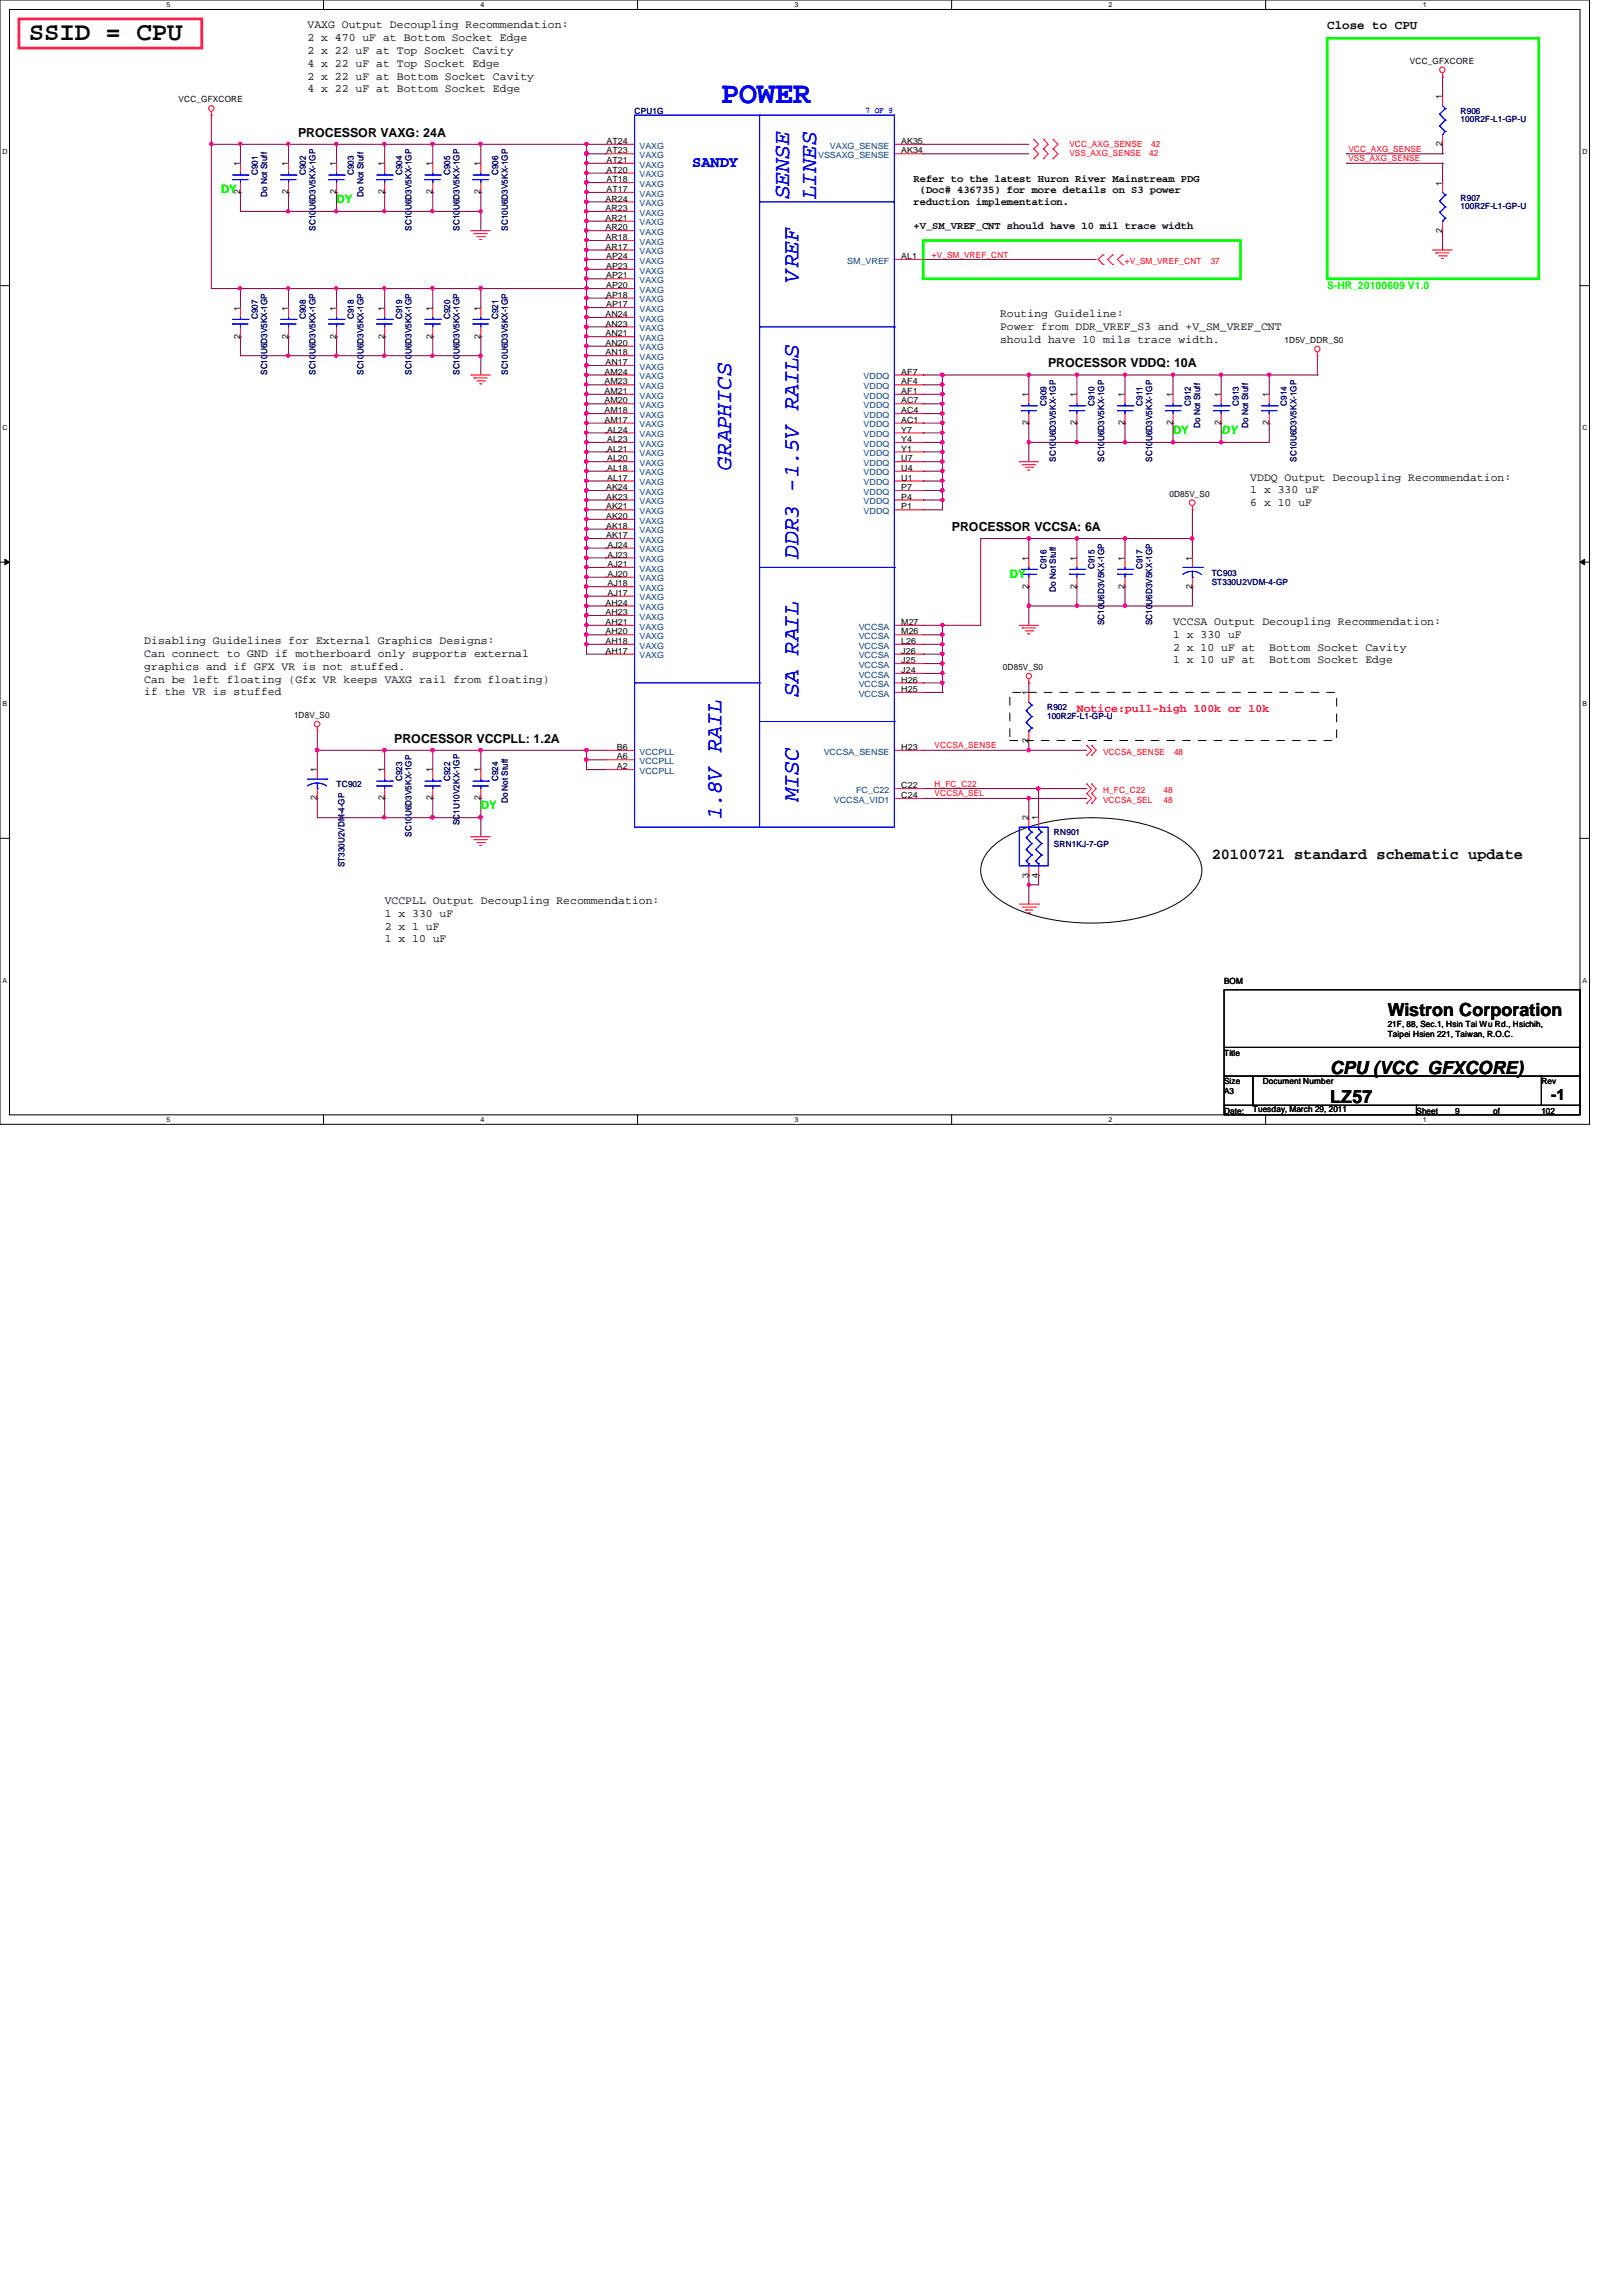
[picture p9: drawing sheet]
<svg xmlns="http://www.w3.org/2000/svg" width="210mm" height="297mm" viewBox="0 0 210 297" stroke-linecap="round" stroke-linejoin="round" font-family="sans-serif">
<defs><g id="words">
<text font-size="4" fill="#00f" x="93.3" y="13.3">POWER</text>
<text font-size="3.3" x="3.7" y="5.2">SSID = CPU</text>
<g font-size="3" fill="#00f">
<text x="102.1" y="25.7" transform="rotate(-90 102.1 25.7)">SENSE</text>
<text x="105.6" y="25.7" transform="rotate(-90 105.6 25.7)">LINES</text>
<text x="103.3" y="36.4" transform="rotate(-90 103.3 36.4)">VREF</text>
<text x="94.6" y="60.8" transform="rotate(-90 94.6 60.8)">GRAPHICS</text>
<text x="103.3" y="72.3" transform="rotate(-90 103.3 72.3)">DDR3 -1.5V RAILS</text>
<text x="103.3" y="90.2" transform="rotate(-90 103.3 90.2)">SA RAIL</text>
<text x="93.4" y="106.1" transform="rotate(-90 93.4 106.1)">1.8V RAIL</text>
<text x="103.3" y="103.7" transform="rotate(-90 103.3 103.7)">MISC</text>
</g>
<g font-size="2.3">
<text x="179.6" y="131.4">Wistron Corporation</text>
<text x="172.1" y="142.7">LZ57</text>
<text x="172.1" y="138.9">CPU (VCC_GFXCORE)</text>
</g>
<text font-size="2" fill="#00f" x="89.6" y="21.5">SANDY</text>
<g font-size="2">
<text x="156.8" y="111.2">20100721 standard schematic update</text>
<text x="200.7" y="142.4">-1</text>
</g>
<g font-size="1.6">
<text x="171.7" y="3.8">Close to CPU</text>
<text x="38.6" y="17.7">PROCESSOR VAXG: 24A</text>
<text x="135.6" y="47.5">PROCESSOR VDDQ: 10A</text>
<text x="123.2" y="68.7">PROCESSOR VCCSA: 6A</text>
<text x="51" y="96.1">PROCESSOR VCCPLL: 1.2A</text>
</g>
<g font-size="1.5">
<text x="39.8" y="3.7">VAXG Output Decoupling Recommendation:</text>
<text x="39.8" y="5.3">2 x 470 uF at Bottom Socket Edge</text>
<text x="39.8" y="7">2 x 22 uF at Top Socket Cavity</text>
<text x="39.8" y="8.6">4 x 22 uF at Top Socket Edge</text>
<text x="39.8" y="10.3">2 x 22 uF at Bottom Socket Cavity</text>
<text x="39.8" y="11.9">4 x 22 uF at Bottom Socket Edge</text>
<text x="129.4" y="41">Routing Guideline:</text>
<text x="129.4" y="42.7">Power from DDR_VREF_S3 and +V_SM_VREF_CNT</text>
<text x="129.4" y="44.3">should have 10 mils trace width.</text>
<text x="161.8" y="62.2">VDDQ Output Decoupling Recommendation:</text>
<text x="161.8" y="63.8">1 x 330 uF</text>
<text x="161.8" y="65.5">6 x 10 uF</text>
<text x="18.7" y="83.4">Disabling Guidelines for External Graphics Designs:</text>
<text x="151.8" y="80.9">VCCSA Output Decoupling Recommendation:</text>
<text x="151.8" y="82.5">1 x 330 uF</text>
<text x="18.7" y="85">Can connect to GND if motherboard only supports external</text>
<text x="18.7" y="86.7">graphics and if GFX VR is not stuffed.</text>
<text x="18.7" y="88.3">Can be left floating (Gfx VR keeps VAXG rail from floating)</text>
<text x="18.7" y="90">if the VR is stuffed</text>
<text x="151.8" y="84.2">2 x 10 uF at</text>
<text x="151.8" y="85.8">1 x 10 uF at</text>
<text x="164.3" y="84.2">Bottom Socket Cavity</text>
<text x="164.3" y="85.8">Bottom Socket Edge</text>
<text x="49.8" y="117">VCCPLL Output Decoupling Recommendation:</text>
<text x="49.8" y="118.6">1 x 330 uF</text>
<text x="49.8" y="120.3">2 x 1 uF</text>
<text x="49.8" y="121.9">1 x 10 uF</text>
</g>
<g font-size="1.5" fill="#0f0">
<text x="28.6" y="25">DY</text>
<text x="43.6" y="26.2">DY</text>
<text x="151.8" y="56.1">DY</text>
<text x="158" y="56.1">DY</text>
<text x="130.7" y="74.8">DY</text>
<text x="62.2" y="104.6">DY</text>
</g>
<text font-size="1.5" fill="#f00" x="139.4" y="92.1">Notice:pull-high 100k or 10k</text>
<g font-size="1.4">
<text x="118.2" y="23.5">Refer to the latest Huron River Mainstream PDG</text>
<text x="118.2" y="26.5">reduction implementation.</text>
<text x="118.2" y="29.6">+V_SM_VREF_CNT should have 10 mil trace width</text>
<text x="119" y="25">(Doc# 436735) for more details on S3 power</text>
</g>
<text font-size="1.4" fill="#0f0" x="171.7" y="37.3">S-HR_20100609 V1.0</text>
<g font-size="1.1">
<text x="182.5" y="8.3">VCC_GFXCORE</text>
<text x="23.1" y="13.3">VCC_GFXCORE</text>
<text x="186.6" y="12.8" transform="rotate(-90 186.6 12.8)">1</text>
<text x="31.1" y="21.5" transform="rotate(-90 31.1 21.5)">1</text>
<text x="37.3" y="21.5" transform="rotate(-90 37.3 21.5)">1</text>
<text x="43.5" y="21.5" transform="rotate(-90 43.5 21.5)">1</text>
<text x="49.7" y="21.5" transform="rotate(-90 49.7 21.5)">1</text>
<text x="56" y="21.5" transform="rotate(-90 56 21.5)">1</text>
<text x="62.2" y="21.5" transform="rotate(-90 62.2 21.5)">1</text>
<text x="78.5" y="18.6">AT24</text>
<text x="78.5" y="19.9">AT23</text>
<text x="78.5" y="21.1">AT21</text>
<text x="78.5" y="22.4">AT20</text>
<text x="78.5" y="23.6">AT18</text>
<text x="116.6" y="19.9">AK34</text>
<text x="116.6" y="18.6">AK35</text>
<text x="186.6" y="18.9" transform="rotate(-90 186.6 18.9)">2</text>
<text x="31.1" y="25.1" transform="rotate(-90 31.1 25.1)">2</text>
<text x="37.3" y="25.1" transform="rotate(-90 37.3 25.1)">2</text>
<text x="43.5" y="25.1" transform="rotate(-90 43.5 25.1)">2</text>
<text x="49.7" y="25.1" transform="rotate(-90 49.7 25.1)">2</text>
<text x="56" y="25.1" transform="rotate(-90 56 25.1)">2</text>
<text x="62.2" y="25.1" transform="rotate(-90 62.2 25.1)">2</text>
<text x="78.4" y="26.1">AR24</text>
<text x="78.4" y="27.3">AR23</text>
<text x="78.4" y="28.6">AR21</text>
<text x="78.4" y="29.8">AR20</text>
<text x="78.5" y="24.8">AT17</text>
<text x="186.6" y="24" transform="rotate(-90 186.6 24)">1</text>
<text x="78.4" y="31.1">AR18</text>
<text x="78.4" y="32.3">AR17</text>
<text x="78.4" y="33.5">AP24</text>
<text x="78.4" y="34.8">AP23</text>
<text x="116.6" y="33.5">AL1</text>
<text x="186.6" y="30.1" transform="rotate(-90 186.6 30.1)">2</text>
<text x="31.1" y="40.2" transform="rotate(-90 31.1 40.2)">1</text>
<text x="37.3" y="40.2" transform="rotate(-90 37.3 40.2)">1</text>
<text x="43.5" y="40.2" transform="rotate(-90 43.5 40.2)">1</text>
<text x="49.7" y="40.2" transform="rotate(-90 49.7 40.2)">1</text>
<text x="56" y="40.2" transform="rotate(-90 56 40.2)">1</text>
<text x="62.2" y="40.2" transform="rotate(-90 62.2 40.2)">1</text>
<text x="78.4" y="41">AN24</text>
<text x="78.4" y="36">AP21</text>
<text x="78.4" y="37.3">AP20</text>
<text x="78.4" y="38.5">AP18</text>
<text x="78.4" y="39.8">AP17</text>
<text x="31.1" y="43.8" transform="rotate(-90 31.1 43.8)">2</text>
<text x="37.3" y="43.8" transform="rotate(-90 37.3 43.8)">2</text>
<text x="43.5" y="43.8" transform="rotate(-90 43.5 43.8)">2</text>
<text x="49.7" y="43.8" transform="rotate(-90 49.7 43.8)">2</text>
<text x="56" y="43.8" transform="rotate(-90 56 43.8)">2</text>
<text x="62.2" y="43.8" transform="rotate(-90 62.2 43.8)">2</text>
<text x="78.4" y="42.2">AN23</text>
<text x="78.4" y="43.5">AN21</text>
<text x="78.4" y="44.7">AN20</text>
<text x="78.4" y="46">AN18</text>
<text x="78.4" y="47.2">AN17</text>
<text x="166.2" y="44.4">1D5V_DDR_S0</text>
<text x="78.2" y="48.5">AM24</text>
<text x="78.2" y="49.7">AM23</text>
<text x="78.2" y="51">AM21</text>
<text x="78.2" y="52.2">AM20</text>
<text x="78.2" y="53.5">AM18</text>
<text x="116.6" y="48.5">AF7</text>
<text x="116.6" y="49.7">AF4</text>
<text x="116.6" y="51">AF1</text>
<text x="116.6" y="52.2">AC7</text>
<text x="116.6" y="53.5">AC4</text>
<text x="133.1" y="51.4" transform="rotate(-90 133.1 51.4)">1</text>
<text x="139.3" y="51.4" transform="rotate(-90 139.3 51.4)">1</text>
<text x="145.5" y="51.4" transform="rotate(-90 145.5 51.4)">1</text>
<text x="151.8" y="51.4" transform="rotate(-90 151.8 51.4)">1</text>
<text x="158" y="51.4" transform="rotate(-90 158 51.4)">1</text>
<text x="164.2" y="51.4" transform="rotate(-90 164.2 51.4)">1</text>
<text x="78.2" y="54.7">AM17</text>
<text x="78.6" y="56">AL24</text>
<text x="78.6" y="57.2">AL23</text>
<text x="78.6" y="58.4">AL21</text>
<text x="78.6" y="59.7">AL20</text>
<text x="116.6" y="54.7">AC1</text>
<text x="116.6" y="56">Y7</text>
<text x="116.6" y="57.2">Y4</text>
<text x="116.6" y="58.4">Y1</text>
<text x="116.6" y="59.7">U7</text>
<text x="133.1" y="55" transform="rotate(-90 133.1 55)">2</text>
<text x="139.3" y="55" transform="rotate(-90 139.3 55)">2</text>
<text x="145.5" y="55" transform="rotate(-90 145.5 55)">2</text>
<text x="151.8" y="55" transform="rotate(-90 151.8 55)">2</text>
<text x="158" y="55" transform="rotate(-90 158 55)">2</text>
<text x="164.2" y="55" transform="rotate(-90 164.2 55)">2</text>
<text x="78.4" y="63.4">AK24</text>
<text x="78.4" y="64.6">AK23</text>
<text x="78.4" y="65.9">AK21</text>
<text x="78.6" y="60.9">AL18</text>
<text x="78.6" y="62.2">AL17</text>
<text x="116.6" y="60.9">U4</text>
<text x="116.6" y="62.2">U1</text>
<text x="116.6" y="63.4">P7</text>
<text x="116.6" y="64.6">P4</text>
<text x="116.6" y="65.9">P1</text>
<text x="151.3" y="64.3">0D85V_S0</text>
<text x="78.4" y="67.1">AK20</text>
<text x="78.4" y="68.4">AK18</text>
<text x="78.4" y="69.6">AK17</text>
<text x="78.6" y="70.9">AJ24</text>
<text x="78.6" y="72.1">AJ23</text>
<text x="78.6" y="73.4">AJ21</text>
<text x="78.6" y="74.6">AJ20</text>
<text x="78.6" y="75.9">AJ18</text>
<text x="78.6" y="77.1">AJ17</text>
<text x="133.1" y="76.2" transform="rotate(-90 133.1 76.2)">2</text>
<text x="133.1" y="72.5" transform="rotate(-90 133.1 72.5)">1</text>
<text x="139.3" y="76.2" transform="rotate(-90 139.3 76.2)">2</text>
<text x="139.3" y="72.5" transform="rotate(-90 139.3 72.5)">1</text>
<text x="145.5" y="76.2" transform="rotate(-90 145.5 76.2)">2</text>
<text x="145.5" y="72.5" transform="rotate(-90 145.5 72.5)">1</text>
<text x="154.3" y="76.2" transform="rotate(-90 154.3 76.2)">2</text>
<text x="154.3" y="72.5" transform="rotate(-90 154.3 72.5)">1</text>
<text x="78.4" y="78.4">AH24</text>
<text x="78.4" y="79.6">AH23</text>
<text x="78.4" y="80.9">AH21</text>
<text x="78.4" y="82.1">AH20</text>
<text x="78.4" y="83.3">AH18</text>
<text x="116.6" y="80.9">M27</text>
<text x="116.6" y="82.1">M26</text>
<text x="116.6" y="83.3">L26</text>
<text x="78.4" y="84.6">AH17</text>
<text x="116.6" y="84.6">J26</text>
<text x="116.6" y="85.8">J25</text>
<text x="116.6" y="87.1">J24</text>
<text x="116.6" y="88.3">H26</text>
<text x="116.6" y="89.5">H25</text>
<text x="129.8" y="86.7">0D85V_S0</text>
<text x="133.1" y="90" transform="rotate(-90 133.1 90)">1</text>
<text x="38.1" y="92.9">1D8V_S0</text>
<text x="41" y="99.9" transform="rotate(-90 41 99.9)">1</text>
<text x="49.7" y="99.9" transform="rotate(-90 49.7 99.9)">1</text>
<text x="56" y="99.9" transform="rotate(-90 56 99.9)">1</text>
<text x="62.2" y="99.9" transform="rotate(-90 62.2 99.9)">1</text>
<text x="79.8" y="97">B6</text>
<text x="79.8" y="98.3">A6</text>
<text x="79.8" y="99.5">A2</text>
<text x="116.6" y="97">H23</text>
<text x="116.6" y="102">C22</text>
<text x="133.1" y="96.1" transform="rotate(-90 133.1 96.1)">2</text>
<text x="41" y="103.5" transform="rotate(-90 41 103.5)">2</text>
<text x="49.7" y="103.5" transform="rotate(-90 49.7 103.5)">2</text>
<text x="56" y="103.5" transform="rotate(-90 56 103.5)">2</text>
<text x="62.2" y="103.5" transform="rotate(-90 62.2 103.5)">2</text>
<text x="116.6" y="103.3">C24</text>
<text x="133.1" y="106.1" transform="rotate(-90 133.1 106.1)">2</text>
<text x="134.4" y="106.1" transform="rotate(-90 134.4 106.1)">1</text>
<text x="133.1" y="113.5" transform="rotate(-90 133.1 113.5)">3</text>
<text x="134.4" y="113.5" transform="rotate(-90 134.4 113.5)">4</text>
<text x="158.4" y="127.3">BOM</text>
<text x="158.4" y="136.6">Title</text>
<text x="179.6" y="132.8">21F, 88, Sec.1, Hsin Tai Wu Rd., Hsichih,</text>
<text x="179.6" y="134.2">Taipei Hsien 221, Taiwan, R.O.C.</text>
<text x="158.4" y="140.3">Size</text>
<text x="158.4" y="141.6">A3</text>
<text x="162.1" y="143.8">Tuesday, March 29, 2011</text>
<text x="163.4" y="140.3">Document Number</text>
<text x="199.5" y="140.3">Rev</text>
<text x="158.4" y="144.1">Date:</text>
<text x="183.3" y="144.1">Sheet</text>
<text x="188.3" y="144.1">9</text>
<text x="193.3" y="144.1">of</text>
<text x="199.5" y="144.1">102</text>
</g>
<g font-size="1.1" fill="#000080">
<text x="82.1" y="14.7">CPU1G</text>
<text x="189" y="14.7">R906</text>
<text x="189" y="15.8">100R2F-L1-GP-U</text>
<text x="33.4" y="22.6" transform="rotate(-90 33.4 22.6)">C901</text>
<text x="39.6" y="22.6" transform="rotate(-90 39.6 22.6)">C902</text>
<text x="45.8" y="22.6" transform="rotate(-90 45.8 22.6)">C903</text>
<text x="52" y="22.6" transform="rotate(-90 52 22.6)">C904</text>
<text x="58.3" y="22.6" transform="rotate(-90 58.3 22.6)">C905</text>
<text x="64.5" y="22.6" transform="rotate(-90 64.5 22.6)">C906</text>
<text x="34.6" y="25.5" transform="rotate(-90 34.6 25.5)">Do Not Stuff</text>
<text x="40.8" y="29.8" transform="rotate(-90 40.8 29.8)">SC10U6D3V5KX-1GP</text>
<text x="47" y="25.5" transform="rotate(-90 47 25.5)">Do Not Stuff</text>
<text x="53.3" y="29.8" transform="rotate(-90 53.3 29.8)">SC10U6D3V5KX-1GP</text>
<text x="59.5" y="29.8" transform="rotate(-90 59.5 29.8)">SC10U6D3V5KX-1GP</text>
<text x="65.7" y="29.8" transform="rotate(-90 65.7 29.8)">SC10U6D3V5KX-1GP</text>
<text x="189" y="26">R907</text>
<text x="189" y="27.1">100R2F-L1-GP-U</text>
<text x="33.4" y="41.3" transform="rotate(-90 33.4 41.3)">C907</text>
<text x="39.6" y="41.3" transform="rotate(-90 39.6 41.3)">C908</text>
<text x="45.8" y="41.3" transform="rotate(-90 45.8 41.3)">C918</text>
<text x="52" y="41.3" transform="rotate(-90 52 41.3)">C919</text>
<text x="58.3" y="41.3" transform="rotate(-90 58.3 41.3)">C920</text>
<text x="64.5" y="41.3" transform="rotate(-90 64.5 41.3)">C921</text>
<text x="34.6" y="48.5" transform="rotate(-90 34.6 48.5)">SC10U6D3V5KX-1GP</text>
<text x="40.8" y="48.5" transform="rotate(-90 40.8 48.5)">SC10U6D3V5KX-1GP</text>
<text x="47" y="48.5" transform="rotate(-90 47 48.5)">SC10U6D3V5KX-1GP</text>
<text x="53.3" y="48.5" transform="rotate(-90 53.3 48.5)">SC10U6D3V5KX-1GP</text>
<text x="59.5" y="48.5" transform="rotate(-90 59.5 48.5)">SC10U6D3V5KX-1GP</text>
<text x="65.7" y="48.5" transform="rotate(-90 65.7 48.5)">SC10U6D3V5KX-1GP</text>
<text x="135.4" y="52.5" transform="rotate(-90 135.4 52.5)">C909</text>
<text x="141.6" y="52.5" transform="rotate(-90 141.6 52.5)">C910</text>
<text x="147.9" y="52.5" transform="rotate(-90 147.9 52.5)">C911</text>
<text x="154.1" y="52.5" transform="rotate(-90 154.1 52.5)">C912</text>
<text x="160.3" y="52.5" transform="rotate(-90 160.3 52.5)">C913</text>
<text x="166.5" y="52.5" transform="rotate(-90 166.5 52.5)">C914</text>
<text x="136.7" y="59.7" transform="rotate(-90 136.7 59.7)">SC10U6D3V5KX-1GP</text>
<text x="142.9" y="59.7" transform="rotate(-90 142.9 59.7)">SC10U6D3V5KX-1GP</text>
<text x="149.1" y="59.7" transform="rotate(-90 149.1 59.7)">SC10U6D3V5KX-1GP</text>
<text x="155.3" y="55.4" transform="rotate(-90 155.3 55.4)">Do Not Stuff</text>
<text x="161.5" y="55.4" transform="rotate(-90 161.5 55.4)">Do Not Stuff</text>
<text x="167.8" y="59.7" transform="rotate(-90 167.8 59.7)">SC10U6D3V5KX-1GP</text>
<text x="135.4" y="73.7" transform="rotate(-90 135.4 73.7)">C916</text>
<text x="136.7" y="76.5" transform="rotate(-90 136.7 76.5)">Do Not Stuff</text>
<text x="141.6" y="73.7" transform="rotate(-90 141.6 73.7)">C915</text>
<text x="147.9" y="73.7" transform="rotate(-90 147.9 73.7)">C917</text>
<text x="156.8" y="74.5">TC903</text>
<text x="156.8" y="75.7">ST330U2VDM-4-GP</text>
<text x="142.9" y="80.9" transform="rotate(-90 142.9 80.9)">SC10U6D3V5KX-1GP</text>
<text x="149.1" y="80.9" transform="rotate(-90 149.1 80.9)">SC10U6D3V5KX-1GP</text>
<text x="135.5" y="91.9">R902</text>
<text x="135.5" y="93">100R2F-L1-GP-U</text>
<text x="43.6" y="101.9">TC902</text>
<text x="52" y="101" transform="rotate(-90 52 101)">C923</text>
<text x="58.3" y="101" transform="rotate(-90 58.3 101)">C922</text>
<text x="64.5" y="101" transform="rotate(-90 64.5 101)">C924</text>
<text x="59.5" y="106.8" transform="rotate(-90 59.5 106.8)">SC1U10V2KX-1GP</text>
<text x="65.7" y="103.9" transform="rotate(-90 65.7 103.9)">Do Not Stuff</text>
<text x="44.6" y="112.2" transform="rotate(-90 44.6 112.2)">ST330U2VDM-4-GP</text>
<text x="53.3" y="108.2" transform="rotate(-90 53.3 108.2)">SC10U6D3V5KX-1GP</text>
<text x="136.4" y="108.1">RN901</text>
<text x="136.4" y="109.6">SRN1KJ-7-GP</text>
</g>
<text font-size="1.1" fill="#00f" x="112" y="14.6">7 OF 9</text>
<g font-size="1.1" fill="#004080">
<text x="82.8" y="19.2">VAXG</text>
<text x="82.8" y="20.4">VAXG</text>
<text x="82.8" y="21.7">VAXG</text>
<text x="82.8" y="22.9">VAXG</text>
<text x="105.9" y="20.4">VSSAXG_SENSE</text>
<text x="107.4" y="19.2">VAXG_SENSE</text>
<text x="82.8" y="24.2">VAXG</text>
<text x="82.8" y="25.4">VAXG</text>
<text x="82.8" y="26.7">VAXG</text>
<text x="82.8" y="27.9">VAXG</text>
<text x="82.8" y="29.2">VAXG</text>
<text x="82.8" y="30.4">VAXG</text>
<text x="82.8" y="31.7">VAXG</text>
<text x="82.8" y="32.9">VAXG</text>
<text x="82.8" y="34.1">VAXG</text>
<text x="82.8" y="35.4">VAXG</text>
<text x="109.6" y="34.1">SM_VREF</text>
<text x="82.8" y="36.6">VAXG</text>
<text x="82.8" y="37.9">VAXG</text>
<text x="82.8" y="39.1">VAXG</text>
<text x="82.8" y="40.3">VAXG</text>
<text x="82.8" y="41.6">VAXG</text>
<text x="82.8" y="42.8">VAXG</text>
<text x="82.8" y="44.1">VAXG</text>
<text x="82.8" y="45.3">VAXG</text>
<text x="82.8" y="46.6">VAXG</text>
<text x="82.8" y="47.8">VAXG</text>
<text x="82.8" y="49.1">VAXG</text>
<text x="82.8" y="50.3">VAXG</text>
<text x="82.8" y="51.6">VAXG</text>
<text x="82.8" y="52.8">VAXG</text>
<text x="111.8" y="49.1">VDDQ</text>
<text x="111.8" y="50.3">VDDQ</text>
<text x="111.8" y="51.6">VDDQ</text>
<text x="111.8" y="52.8">VDDQ</text>
<text x="82.8" y="54.1">VAXG</text>
<text x="82.8" y="55.3">VAXG</text>
<text x="82.8" y="56.6">VAXG</text>
<text x="82.8" y="57.8">VAXG</text>
<text x="82.8" y="59">VAXG</text>
<text x="111.8" y="54.1">VDDQ</text>
<text x="111.8" y="55.3">VDDQ</text>
<text x="111.8" y="56.6">VDDQ</text>
<text x="111.8" y="57.8">VDDQ</text>
<text x="111.8" y="59">VDDQ</text>
<text x="82.8" y="60.3">VAXG</text>
<text x="82.8" y="61.5">VAXG</text>
<text x="82.8" y="62.8">VAXG</text>
<text x="82.8" y="64">VAXG</text>
<text x="82.8" y="65.2">VAXG</text>
<text x="111.8" y="61.5">VDDQ</text>
<text x="111.8" y="62.8">VDDQ</text>
<text x="111.8" y="64">VDDQ</text>
<text x="111.8" y="65.2">VDDQ</text>
<text x="111.8" y="60.3">VDDQ</text>
<text x="82.8" y="66.5">VAXG</text>
<text x="82.8" y="67.7">VAXG</text>
<text x="82.8" y="69">VAXG</text>
<text x="82.8" y="70.2">VAXG</text>
<text x="82.8" y="71.5">VAXG</text>
<text x="111.8" y="66.5">VDDQ</text>
<text x="82.8" y="72.7">VAXG</text>
<text x="82.8" y="74">VAXG</text>
<text x="82.8" y="75.2">VAXG</text>
<text x="82.8" y="76.5">VAXG</text>
<text x="82.8" y="77.7">VAXG</text>
<text x="82.8" y="79">VAXG</text>
<text x="82.8" y="80.2">VAXG</text>
<text x="82.8" y="81.4">VAXG</text>
<text x="82.8" y="82.7">VAXG</text>
<text x="82.8" y="83.9">VAXG</text>
<text x="111.1" y="81.4">VCCSA</text>
<text x="111.1" y="82.7">VCCSA</text>
<text x="111.1" y="83.9">VCCSA</text>
<text x="82.8" y="85.2">VAXG</text>
<text x="111.1" y="85.2">VCCSA</text>
<text x="111.1" y="86.4">VCCSA</text>
<text x="111.1" y="87.7">VCCSA</text>
<text x="111.1" y="88.9">VCCSA</text>
<text x="111.1" y="90.1">VCCSA</text>
<text x="82.8" y="97.6">VCCPLL</text>
<text x="82.8" y="98.8">VCCPLL</text>
<text x="82.8" y="100.1">VCCPLL</text>
<text x="106.6" y="97.6">VCCSA_SENSE</text>
<text x="107.9" y="103.8">VCCSA_VID1</text>
<text x="110.8" y="102.6">FC_C22</text>
</g>
<g font-size="1.1" fill="#f00">
<text x="138.4" y="19">VCC_AXG_SENSE</text>
<text x="138.4" y="20.2">VSS_AXG_SENSE</text>
<text x="148.7" y="20.2">42</text>
<text x="149" y="19">42</text>
<text x="174.5" y="19.6">VCC_AXG_SENSE</text>
<text x="174.5" y="20.9">VSS_AXG_SENSE</text>
<text x="120.6" y="33.3">+V_SM_VREF_CNT</text>
<text x="145.6" y="34.2">+V_SM_VREF_CNT</text>
<text x="156.7" y="34.2">37</text>
<text x="120.9" y="96.8">VCCSA_SENSE</text>
<text x="120.9" y="101.8">H_FC_C22</text>
<text x="142.7" y="97.6">VCCSA_SENSE</text>
<text x="151.9" y="97.6">48</text>
<text x="120.9" y="103">VCCSA_SEL</text>
<text x="142.7" y="103.8">VCCSA_SEL</text>
<text x="142.7" y="102.6">H_FC_C22</text>
<text x="150.6" y="103.8">48</text>
<text x="150.6" y="102.6">48</text>
</g>
<g font-size=".9">
<text x="21.5" y=".9">5</text>
<text x="62.2" y=".9">4</text>
<text x="102.8" y=".9">3</text>
<text x="143.5" y=".9">2</text>
<text x="184.1" y=".9">1</text>
<text x=".3" y="19.9">D</text>
<text x="204.8" y="19.9">D</text>
<text x=".3" y="55.6">C</text>
<text x="204.8" y="55.6">C</text>
<text x=".3" y="91.4">B</text>
<text x="204.8" y="91.4">B</text>
<text x=".3" y="127.1">A</text>
<text x="204.8" y="127.1">A</text>
<text x="21.5" y="145.2">5</text>
<text x="62.2" y="145.2">4</text>
<text x="102.8" y="145.2">3</text>
<text x="143.5" y="145.2">2</text>
<text x="184.1" y="145.2">1</text>
</g>
</g></defs>
<path d="M0 0h205.7v145.5h-205.7zM1.2 1.2h203.3v143h-203.3z" fill="none" stroke="#000" stroke-width=".13"/>
<g fill="#fff">
<path d="M21.5 .1h.6v1h-.6z"/>
<path d="M21.5 144.4h.6v1h-.6z"/>
</g>
<path d="M41.9 0v1.2M41.9 144.2v1.3" fill="none" stroke="#000" stroke-width=".13"/>
<g fill="#fff">
<path d="M62.2 .1h.5v1h-.5z"/>
<path d="M62.2 144.4h.5v1h-.5z"/>
</g>
<path d="M82.5 0v1.2M82.5 144.2v1.3" fill="none" stroke="#000" stroke-width=".13"/>
<g fill="#fff">
<path d="M102.8 .1h.5v1h-.5z"/>
<path d="M102.8 144.4h.5v1h-.5z"/>
</g>
<path d="M123.1 0v1.2M123.1 144.2v1.3" fill="none" stroke="#000" stroke-width=".13"/>
<g fill="#fff">
<path d="M143.5 .1h.5v1h-.5z"/>
<path d="M143.5 144.4h.5v1h-.5z"/>
</g>
<path d="M163.8 0v1.2M163.8 144.2v1.3" fill="none" stroke="#000" stroke-width=".13"/>
<g fill="#fff">
<path d="M184.1 .1h.5v1h-.5z"/>
<path d="M184.1 144.4h.5v1h-.5z"/>
<path d="M.3 19.1h.7v1h-.7z"/>
<path d="M204.8 19.1h.6v1h-.6z"/>
<path d="M.3 54.8h.7v1h-.7z"/>
<path d="M204.8 54.8h.6v1h-.6z"/>
</g>
<path d="M0 37h1.2M204.5 37h1.2" fill="none" stroke="#000" stroke-width=".13"/>
<g fill="#fff">
<path d="M.3 90.6h.6v1h-.6z"/>
<path d="M204.8 90.6h.6v1h-.6z"/>
</g>
<path d="M0 72.7h1.2M.6 72.3l.6 .4-.6 .4zM204.5 72.7l.6-.4v.8zM204.5 72.7h1.2" fill="none" stroke="#000" stroke-width=".13"/>
<path d="M.6 72.3l.6 .4-.6 .4zM204.5 72.7l.6-.4v.8z" fill="#000"/>
<g fill="#fff">
<path d="M.3 126.3h.6v1h-.6z"/>
<path d="M204.8 126.3h.6v1h-.6z"/>
</g>
<path d="M0 108.5h1.2M204.5 108.5h1.2" fill="none" stroke="#000" stroke-width=".13"/>
<path d="M119.5 48.5h.1M119.5 48.5h2.5M133.1 48.5h.1M133.1 48.5h6.3M133.1 48.5v2.5" fill="none" stroke="#800040" stroke-width=".13"/>
<path d="M133 48.3h.3v.2v.1l-.2 .1-.1-.1z" fill-rule="evenodd" fill="#f0f"/>
<path d="M133 48.3h.3v.2v.1l-.2 .1-.1-.1z" fill="none" stroke="#f0f" stroke-width=".13"/>
<path d="M139.4 48.5h.1M139.4 48.5v2.5M145.6 48.5h.1M145.6 48.5v2.5M145.6 48.5h6.2" fill="none" stroke="#800040" stroke-width=".13"/>
<path d="M145.4 48.3h.3l.1 .2-.1 .1-.1 .1-.2-.1z" fill-rule="evenodd" fill="#f0f"/>
<path d="M145.4 48.3h.3l.1 .2-.1 .1-.1 .1-.2-.1z" fill="none" stroke="#f0f" stroke-width=".13"/>
<path d="M151.8 48.5h.1M151.8 48.5v2.5M151.8 48.5h6.2" fill="none" stroke="#800040" stroke-width=".13"/>
<path d="M151.7 48.3h.2l.1 .2-.1 .1-.1 .1-.1-.1z" fill-rule="evenodd" fill="#f0f"/>
<path d="M151.7 48.3h.2l.1 .2-.1 .1-.1 .1-.1-.1z" fill="none" stroke="#f0f" stroke-width=".13"/>
<path d="M151.8 57.2h.1M151.8 57.2h6.2" fill="none" stroke="#800040" stroke-width=".13"/>
<path d="M157.9 57h.3v.2v.2h-.2h-.1z" fill-rule="evenodd" fill="#f0f"/>
<path d="M157.9 57h.3v.2v.2h-.2h-.1z" fill="none" stroke="#f0f" stroke-width=".13"/>
<path d="M151.7 57h.2l.1 .2-.1 .2h-.1h-.1z" fill-rule="evenodd" fill="#f0f"/>
<path d="M151.7 57h.2l.1 .2-.1 .2h-.1h-.1z" fill="none" stroke="#f0f" stroke-width=".13"/>
<path d="M133.1 57.2h.1M133.1 57.2v2.5M139.4 54.7h.1M139.4 54.7v2.5h-6.3" fill="none" stroke="#800040" stroke-width=".13"/>
<path d="M133 57h.3v.2v.2h-.2h-.1z" fill-rule="evenodd" fill="#f0f"/>
<path d="M133 57h.3v.2v.2h-.2h-.1z" fill="none" stroke="#f0f" stroke-width=".13"/>
<path d="M145.6 54.7h.1M145.6 57.2h.1M145.6 54.7v2.5M151.8 54.7h.1M151.8 54.7v2.5h-6.2" fill="none" stroke="#800040" stroke-width=".13"/>
<path d="M145.4 57h.3l.1 .2-.1 .2h-.1h-.2z" fill-rule="evenodd" fill="#f0f"/>
<path d="M145.4 57h.3l.1 .2-.1 .2h-.1h-.2z" fill="none" stroke="#f0f" stroke-width=".13"/>
<path d="M119.5 49.8h.1M122 48.5h.1M122 48.5v1.3h-2.5" fill="none" stroke="#800040" stroke-width=".13"/>
<path d="M121.8 48.3h.3l.1 .2-.1 .1-.2 .1-.1-.1z" fill-rule="evenodd" fill="#f0f"/>
<path d="M121.8 48.3h.3l.1 .2-.1 .1-.2 .1-.1-.1z" fill="none" stroke="#f0f" stroke-width=".13"/>
<path d="M119.5 51h.1M122 49.8h.1M122 49.8v1.2h-2.5" fill="none" stroke="#800040" stroke-width=".13"/>
<path d="M121.8 49.6h.3l.1 .1-.1 .2-.2 .1-.1-.1z" fill-rule="evenodd" fill="#f0f"/>
<path d="M121.8 49.6h.3l.1 .1-.1 .2-.2 .1-.1-.1z" fill="none" stroke="#f0f" stroke-width=".13"/>
<path d="M119.5 52.2h.1M122 51h.1M122 51v1.2h-2.5" fill="none" stroke="#800040" stroke-width=".13"/>
<path d="M121.8 50.8h.3l.1 .2-.1 .1-.2 .1-.1-.1z" fill-rule="evenodd" fill="#f0f"/>
<path d="M121.8 50.8h.3l.1 .2-.1 .1-.2 .1-.1-.1z" fill="none" stroke="#f0f" stroke-width=".13"/>
<path d="M119.5 53.5h.1M122 52.2h.1M122 52.2v1.3h-2.5" fill="none" stroke="#800040" stroke-width=".13"/>
<path d="M121.8 52.1h.3l.1 .1-.1 .2-.2 .1-.1-.1z" fill-rule="evenodd" fill="#f0f"/>
<path d="M121.8 52.1h.3l.1 .1-.1 .2-.2 .1-.1-.1z" fill="none" stroke="#f0f" stroke-width=".13"/>
<path d="M119.5 54.7h.1M122 53.5h.1M122 53.5v1.2h-2.5" fill="none" stroke="#800040" stroke-width=".13"/>
<path d="M121.8 53.3h.3l.1 .2-.1 .1-.2 .1-.1-.1z" fill-rule="evenodd" fill="#f0f"/>
<path d="M121.8 53.3h.3l.1 .2-.1 .1-.2 .1-.1-.1z" fill="none" stroke="#f0f" stroke-width=".13"/>
<path d="M119.5 56h.1M122 54.7h.1M122 54.7v1.3h-2.5" fill="none" stroke="#800040" stroke-width=".13"/>
<path d="M121.8 54.5h.3l.1 .2-.1 .2h-.2h-.1z" fill-rule="evenodd" fill="#f0f"/>
<path d="M121.8 54.5h.3l.1 .2-.1 .2h-.2h-.1z" fill="none" stroke="#f0f" stroke-width=".13"/>
<g fill="none" stroke="#800040" stroke-width=".13">
<path d="M119.5 59.7h.1M119.5 57.2h.1M119.5 58.5h.1M119.5 59.7h2.5M119.5 58.5h2.5M122 56h.1M122 56v1.2h-2.5M119.5 61h.1M119.5 62.2h.1M119.5 63.5h.1M119.5 64.7h.1M119.5 61h2.5"/>
<path d="M119.5 62.2h2.5M119.5 63.5h2.5M119.5 64.7h2.5"/>
</g>
<path d="M121.8 55.8h.3l.1 .2-.1 .1-.2 .1-.1-.1z" fill-rule="evenodd" fill="#f0f"/>
<path d="M121.8 55.8h.3l.1 .2-.1 .1-.2 .1-.1-.1z" fill="none" stroke="#f0f" stroke-width=".13"/>
<path d="M122 58.5h.1M122 58.5v1.2" fill="none" stroke="#800040" stroke-width=".13"/>
<path d="M121.8 58.3h.3l.1 .2-.1 .1-.2 .1-.1-.1z" fill-rule="evenodd" fill="#f0f"/>
<path d="M121.8 58.3h.3l.1 .2-.1 .1-.2 .1-.1-.1z" fill="none" stroke="#f0f" stroke-width=".13"/>
<path d="M122 57.2h.1M122 57.2v1.3" fill="none" stroke="#800040" stroke-width=".13"/>
<path d="M121.8 57h.3l.1 .2-.1 .2h-.2h-.1z" fill-rule="evenodd" fill="#f0f"/>
<path d="M121.8 57h.3l.1 .2-.1 .2h-.2h-.1z" fill="none" stroke="#f0f" stroke-width=".13"/>
<path d="M122 61h.1M122 61v1.2" fill="none" stroke="#800040" stroke-width=".13"/>
<path d="M121.8 60.8h.3l.1 .1-.1 .2-.2 .1-.1-.1z" fill-rule="evenodd" fill="#f0f"/>
<path d="M121.8 60.8h.3l.1 .1-.1 .2-.2 .1-.1-.1z" fill="none" stroke="#f0f" stroke-width=".13"/>
<path d="M122 59.7h.1M122 59.7v1.3" fill="none" stroke="#800040" stroke-width=".13"/>
<path d="M121.8 59.5h.3l.1 .2-.1 .2h-.2h-.1z" fill-rule="evenodd" fill="#f0f"/>
<path d="M121.8 59.5h.3l.1 .2-.1 .2h-.2h-.1z" fill="none" stroke="#f0f" stroke-width=".13"/>
<path d="M122 63.5h.1M122 63.5v1.2" fill="none" stroke="#800040" stroke-width=".13"/>
<path d="M121.8 63.3h.3l.1 .1-.1 .2-.2 .1-.1-.1z" fill-rule="evenodd" fill="#f0f"/>
<path d="M121.8 63.3h.3l.1 .1-.1 .2-.2 .1-.1-.1z" fill="none" stroke="#f0f" stroke-width=".13"/>
<path d="M122 62.2h.1M122 62.2v1.3" fill="none" stroke="#800040" stroke-width=".13"/>
<path d="M121.8 62h.3l.1 .2-.1 .1-.2 .1-.1-.1z" fill-rule="evenodd" fill="#f0f"/>
<path d="M121.8 62h.3l.1 .2-.1 .1-.2 .1-.1-.1z" fill="none" stroke="#f0f" stroke-width=".13"/>
<path d="M119.5 66h.1M122 64.7h.1M122 64.7v1.3h-2.5" fill="none" stroke="#800040" stroke-width=".13"/>
<path d="M121.8 64.5h.3l.1 .2-.1 .1-.2 .1-.1-.1z" fill-rule="evenodd" fill="#f0f"/>
<path d="M121.8 64.5h.3l.1 .2-.1 .1-.2 .1-.1-.1z" fill="none" stroke="#f0f" stroke-width=".13"/>
<path d="M122 48.5h.1M122 48.5h11.1M158 48.5h.1M158 48.5h6.3" fill="none" stroke="#800040" stroke-width=".13"/>
<path d="M157.9 48.3h.3v.2v.1l-.2 .1-.1-.1z" fill-rule="evenodd" fill="#f0f"/>
<path d="M157.9 48.3h.3v.2v.1l-.2 .1-.1-.1z" fill="none" stroke="#f0f" stroke-width=".13"/>
<g fill="none" stroke="#800040" stroke-width=".13">
<path d="M119.5 18.7h.1M119.5 19.9h.1M119.5 18.7h13.6M119.5 19.9h13.6M75.9 56h.1M75.9 56h2.5M75.9 56v1.2M78.4 56h.1M133.1 54.7h.1M133.1 54.7v2.5M158 48.5h.1M158 54.7h.1"/>
<path d="M158 57.2h.1M158 48.5v2.5M158 54.7v2.5M164.3 48.5h.1M164.3 54.7h.1M164.3 48.5v2.5M164.3 54.7v2.5h-6.3"/>
</g>
<path d="M75.7 55.8h.3l.1 .2-.1 .1-.1 .1-.2-.1z" fill-rule="evenodd" fill="#f0f"/>
<path d="M75.7 55.8h.3l.1 .2-.1 .1-.1 .1-.2-.1z" fill="none" stroke="#f0f" stroke-width=".13"/>
<path d="M75.9 47.3h.1M75.9 47.3h2.5M75.9 47.3v1.2M78.4 47.3h.1" fill="none" stroke="#800040" stroke-width=".13"/>
<path d="M75.7 47.1h.3l.1 .1-.1 .2-.1 .1-.2-.1z" fill-rule="evenodd" fill="#f0f"/>
<path d="M75.7 47.1h.3l.1 .1-.1 .2-.1 .1-.2-.1z" fill="none" stroke="#f0f" stroke-width=".13"/>
<path d="M62.2 27.3h.1M62.2 27.3v2.5" fill="none" stroke="#800040" stroke-width=".13"/>
<path d="M62 27.2h.3l.1 .1-.1 .2-.1 .1-.2-.1z" fill-rule="evenodd" fill="#f0f"/>
<path d="M62 27.2h.3l.1 .1-.1 .2-.1 .1-.2-.1z" fill="none" stroke="#f0f" stroke-width=".13"/>
<path d="M27.3 14.9h.1M27.3 14.9v3.8" fill="none" stroke="#800040" stroke-width=".13"/>
<path d="M27.2 18.5h.3l.1 .1-.1 .2h-.2h-.1z" fill-rule="evenodd" fill="#f0f"/>
<path d="M27.2 18.5h.3l.1 .1-.1 .2h-.2h-.1z" fill="none" stroke="#f0f" stroke-width=".13"/>
<path d="M37.3 18.7h.1M37.3 18.7h6.3M43.6 18.7h.1M43.6 18.7v2.4" fill="none" stroke="#800040" stroke-width=".13"/>
<path d="M37.1 18.5h.3l.1 .1-.1 .2h-.1h-.2z" fill-rule="evenodd" fill="#f0f"/>
<path d="M37.1 18.5h.3l.1 .1-.1 .2h-.1h-.2z" fill="none" stroke="#f0f" stroke-width=".13"/>
<path d="M43.6 18.7h.1M43.6 18.7h6.2M49.8 18.7h.1M49.8 18.7v2.4" fill="none" stroke="#800040" stroke-width=".13"/>
<path d="M43.4 18.5h.3v.1v.2h-.2h-.1z" fill-rule="evenodd" fill="#f0f"/>
<path d="M43.4 18.5h.3v.1v.2h-.2h-.1z" fill="none" stroke="#f0f" stroke-width=".13"/>
<path d="M56 18.7h.1M56 18.7h6.2M62.2 18.7h.1M62.2 18.7v2.4M62.2 24.9h.1M62.2 24.9v2.4" fill="none" stroke="#800040" stroke-width=".13"/>
<path d="M55.8 18.5h.3l.1 .1-.1 .2h-.1h-.2z" fill-rule="evenodd" fill="#f0f"/>
<path d="M55.8 18.5h.3l.1 .1-.1 .2h-.1h-.2z" fill="none" stroke="#f0f" stroke-width=".13"/>
<path d="M31.1 27.3h.1M31.1 27.3h6.2M43.6 27.3h.1M43.6 27.3h6.2" fill="none" stroke="#800040" stroke-width=".13"/>
<path d="M43.4 27.2h.3v.1v.2l-.2 .1-.1-.1z" fill-rule="evenodd" fill="#f0f"/>
<path d="M43.4 27.2h.3v.1v.2l-.2 .1-.1-.1z" fill="none" stroke="#f0f" stroke-width=".13"/>
<path d="M49.8 27.3h.1M49.8 27.3h6.2" fill="none" stroke="#800040" stroke-width=".13"/>
<path d="M49.6 27.2h.3l.1 .1-.1 .2-.2 .1-.1-.1z" fill-rule="evenodd" fill="#f0f"/>
<path d="M49.6 27.2h.3l.1 .1-.1 .2-.2 .1-.1-.1z" fill="none" stroke="#f0f" stroke-width=".13"/>
<path d="M37.3 27.3h.1M37.3 27.3h6.3" fill="none" stroke="#800040" stroke-width=".13"/>
<path d="M37.1 27.2h.3l.1 .1-.1 .2-.1 .1-.2-.1z" fill-rule="evenodd" fill="#f0f"/>
<path d="M37.1 27.2h.3l.1 .1-.1 .2-.1 .1-.2-.1z" fill="none" stroke="#f0f" stroke-width=".13"/>
<path d="M56 27.3h.1M56 27.3h6.2" fill="none" stroke="#800040" stroke-width=".13"/>
<path d="M55.8 27.2h.3l.1 .1-.1 .2-.1 .1-.2-.1z" fill-rule="evenodd" fill="#f0f"/>
<path d="M55.8 27.2h.3l.1 .1-.1 .2-.1 .1-.2-.1z" fill="none" stroke="#f0f" stroke-width=".13"/>
<path d="M56 24.9h.1M56 24.9v2.4M75.9 54.7h.1M75.9 54.7h2.5M75.9 54.7v1.3M78.4 54.7h.1" fill="none" stroke="#800040" stroke-width=".13"/>
<path d="M75.7 54.5h.3l.1 .2-.1 .2h-.1h-.2z" fill-rule="evenodd" fill="#f0f"/>
<path d="M75.7 54.5h.3l.1 .2-.1 .2h-.1h-.2z" fill="none" stroke="#f0f" stroke-width=".13"/>
<path d="M49.8 18.7h.1M49.8 18.7h6.2M56 18.7h.1M56 18.7v2.4" fill="none" stroke="#800040" stroke-width=".13"/>
<path d="M49.6 18.5h.3l.1 .1-.1 .2h-.2h-.1z" fill-rule="evenodd" fill="#f0f"/>
<path d="M49.6 18.5h.3l.1 .1-.1 .2h-.2h-.1z" fill="none" stroke="#f0f" stroke-width=".13"/>
<path d="M31.1 18.7h.1M31.1 18.7v2.4M31.1 24.9h.1M31.1 24.9v2.4M37.3 24.9h.1M37.3 24.9v2.4M43.6 24.9h.1M43.6 24.9v2.4M49.8 24.9h.1M49.8 24.9v2.4" fill="none" stroke="#800040" stroke-width=".13"/>
<path d="M30.9 18.5h.3l.1 .1-.1 .2h-.1h-.2z" fill-rule="evenodd" fill="#f0f"/>
<path d="M30.9 18.5h.3l.1 .1-.1 .2h-.1h-.2z" fill="none" stroke="#f0f" stroke-width=".13"/>
<path d="M31.1 18.7h.1M31.1 18.7h6.2M37.3 18.7h.1M37.3 18.7v2.4M75.9 18.7h.1M75.9 18.7v1.2" fill="none" stroke="#800040" stroke-width=".13"/>
<path d="M75.7 19.7h.3l.1 .2-.1 .1-.1 .1-.2-.1z" fill-rule="evenodd" fill="#f0f"/>
<path d="M75.7 19.7h.3l.1 .2-.1 .1-.1 .1-.2-.1z" fill="none" stroke="#f0f" stroke-width=".13"/>
<path d="M75.7 18.5h.3l.1 .1-.1 .2h-.1h-.2z" fill-rule="evenodd" fill="#f0f"/>
<path d="M75.7 18.5h.3l.1 .1-.1 .2h-.1h-.2z" fill="none" stroke="#f0f" stroke-width=".13"/>
<path d="M75.9 62.2h.1M75.9 62.2h2.5" fill="none" stroke="#800040" stroke-width=".13"/>
<path d="M75.7 62h.3l.1 .2-.1 .1-.1 .1-.2-.1z" fill-rule="evenodd" fill="#f0f"/>
<path d="M75.7 62h.3l.1 .2-.1 .1-.1 .1-.2-.1z" fill="none" stroke="#f0f" stroke-width=".13"/>
<path d="M75.9 46h.1M75.9 46h2.5M75.9 46v1.3M78.4 46h.1" fill="none" stroke="#800040" stroke-width=".13"/>
<path d="M75.7 45.9h.3l.1 .1-.1 .2h-.1h-.2z" fill-rule="evenodd" fill="#f0f"/>
<path d="M75.7 45.9h.3l.1 .1-.1 .2h-.1h-.2z" fill="none" stroke="#f0f" stroke-width=".13"/>
<path d="M75.9 53.5h.1M75.9 53.5h2.5M75.9 53.5v1.2M78.4 53.5h.1" fill="none" stroke="#800040" stroke-width=".13"/>
<path d="M75.7 53.3h.3l.1 .2-.1 .1-.1 .1-.2-.1z" fill-rule="evenodd" fill="#f0f"/>
<path d="M75.7 53.3h.3l.1 .2-.1 .1-.1 .1-.2-.1z" fill="none" stroke="#f0f" stroke-width=".13"/>
<path d="M75.9 61h2.5M78.4 61h.1" fill="none" stroke="#800040" stroke-width=".13"/>
<path d="M75.7 60.8h.3l.1 .1-.1 .2-.1 .1-.2-.1z" fill-rule="evenodd" fill="#f0f"/>
<path d="M75.7 60.8h.3l.1 .1-.1 .2-.1 .1-.2-.1z" fill="none" stroke="#f0f" stroke-width=".13"/>
<path d="M75.9 38.6h2.5M75.9 29.8h2.5M78.4 38.6h.1M78.4 29.8h.1M75.9 61h.1M75.9 61v1.2" fill="none" stroke="#800040" stroke-width=".13"/>
<path d="M75.7 29.6h.3l.1 .2-.1 .2-.1 .1-.2-.1z" fill-rule="evenodd" fill="#f0f"/>
<path d="M75.7 29.6h.3l.1 .2-.1 .2-.1 .1-.2-.1z" fill="none" stroke="#f0f" stroke-width=".13"/>
<g fill="none" stroke="#800040" stroke-width=".13">
<path d="M75.9 37.3h2.5M75.9 28.6h2.5M75.9 36.1h2.5M75.9 34.8h2.5M78.4 37.3h.1M78.4 28.6h.1M78.4 36.1h.1M78.4 34.8h.1M75.9 44.8h.1M75.9 44.8h2.5M75.9 43.6h2.5M75.9 42.3h2.5"/>
<path d="M78.4 43.6h.1M78.4 42.3h.1"/>
</g>
<path d="M75.7 42.1h.3l.1 .1-.1 .2-.1 .1-.2-.1z" fill-rule="evenodd" fill="#f0f"/>
<path d="M75.7 42.1h.3l.1 .1-.1 .2-.1 .1-.2-.1z" fill="none" stroke="#f0f" stroke-width=".13"/>
<path d="M75.9 33.6h2.5M78.4 33.6h.1" fill="none" stroke="#800040" stroke-width=".13"/>
<path d="M75.7 33.4h.3l.1 .2-.1 .1-.1 .1-.2-.1z" fill-rule="evenodd" fill="#f0f"/>
<path d="M75.7 33.4h.3l.1 .2-.1 .1-.1 .1-.2-.1z" fill="none" stroke="#f0f" stroke-width=".13"/>
<path d="M75.9 32.3h2.5M78.4 32.3h.1M75.9 41.1h2.5M78.4 41.1h.1" fill="none" stroke="#800040" stroke-width=".13"/>
<path d="M75.7 32.1h.3l.1 .2-.1 .2-.1 .1-.2-.1z" fill-rule="evenodd" fill="#f0f"/>
<path d="M75.7 32.1h.3l.1 .2-.1 .2-.1 .1-.2-.1z" fill="none" stroke="#f0f" stroke-width=".13"/>
<path d="M75.9 39.8h2.5M75.9 31.1h2.5M78.4 39.8h.1M78.4 31.1h.1" fill="none" stroke="#800040" stroke-width=".13"/>
<path d="M75.7 30.9h.3l.1 .2-.1 .1-.1 .1-.2-.1z" fill-rule="evenodd" fill="#f0f"/>
<path d="M75.7 30.9h.3l.1 .2-.1 .1-.1 .1-.2-.1z" fill="none" stroke="#f0f" stroke-width=".13"/>
<path d="M75.9 36.1h.1M75.9 36.1v1.2" fill="none" stroke="#800040" stroke-width=".13"/>
<path d="M75.7 35.9h.3l.1 .1-.1 .2-.1 .1-.2-.1z" fill-rule="evenodd" fill="#f0f"/>
<path d="M75.7 35.9h.3l.1 .1-.1 .2-.1 .1-.2-.1z" fill="none" stroke="#f0f" stroke-width=".13"/>
<path d="M75.9 29.8h.1M75.9 29.8v1.3M75.9 44.8h.1M75.9 44.8v1.2" fill="none" stroke="#800040" stroke-width=".13"/>
<path d="M75.7 44.6h.3l.1 .1-.1 .2-.1 .1-.2-.1z" fill-rule="evenodd" fill="#f0f"/>
<path d="M75.7 44.6h.3l.1 .1-.1 .2-.1 .1-.2-.1z" fill="none" stroke="#f0f" stroke-width=".13"/>
<path d="M75.9 38.6h.1M75.9 38.6v1.2" fill="none" stroke="#800040" stroke-width=".13"/>
<path d="M75.7 38.4h.3l.1 .1-.1 .2-.1 .1-.2-.1z" fill-rule="evenodd" fill="#f0f"/>
<path d="M75.7 38.4h.3l.1 .1-.1 .2-.1 .1-.2-.1z" fill="none" stroke="#f0f" stroke-width=".13"/>
<path d="M75.9 39.8h.1M75.9 39.8v1.3M75.9 42.3h.1M75.9 42.3v1.3" fill="none" stroke="#800040" stroke-width=".13"/>
<path d="M75.7 39.6h.3l.1 .2-.1 .1-.1 .1-.2-.1z" fill-rule="evenodd" fill="#f0f"/>
<path d="M75.7 39.6h.3l.1 .2-.1 .1-.1 .1-.2-.1z" fill="none" stroke="#f0f" stroke-width=".13"/>
<path d="M75.9 33.6h.1M75.9 34.8h.1M75.9 33.6v2.5" fill="none" stroke="#800040" stroke-width=".13"/>
<path d="M75.7 34.6h.3l.1 .2-.1 .2-.1 .1-.2-.1z" fill-rule="evenodd" fill="#f0f"/>
<path d="M75.7 34.6h.3l.1 .2-.1 .2-.1 .1-.2-.1z" fill="none" stroke="#f0f" stroke-width=".13"/>
<path d="M75.9 43.6h.1M75.9 43.6v1.2" fill="none" stroke="#800040" stroke-width=".13"/>
<path d="M75.7 43.4h.3l.1 .1-.1 .2h-.1h-.2z" fill-rule="evenodd" fill="#f0f"/>
<path d="M75.7 43.4h.3l.1 .1-.1 .2h-.1h-.2z" fill="none" stroke="#f0f" stroke-width=".13"/>
<path d="M75.9 52.2h.1M75.9 52.2h2.5M75.9 52.2v1.3M78.4 52.2h.1" fill="none" stroke="#800040" stroke-width=".13"/>
<path d="M75.7 52.1h.3l.1 .1-.1 .2-.1 .1-.2-.1z" fill-rule="evenodd" fill="#f0f"/>
<path d="M75.7 52.1h.3l.1 .1-.1 .2-.1 .1-.2-.1z" fill="none" stroke="#f0f" stroke-width=".13"/>
<path d="M62.2 18.7h.1M62.2 18.7h13.7M75.9 59.7h2.5M78.4 59.7h.1" fill="none" stroke="#800040" stroke-width=".13"/>
<path d="M62 18.5h.3l.1 .1-.1 .2h-.1h-.2z" fill-rule="evenodd" fill="#f0f"/>
<path d="M62 18.5h.3l.1 .1-.1 .2h-.1h-.2z" fill="none" stroke="#f0f" stroke-width=".13"/>
<g fill="none" stroke="#800040" stroke-width=".13">
<path d="M75.9 19.9h.1M75.9 19.9v1.2h2.5M75.9 19.9h2.5M78.4 19.9h.1M75.9 26.1h2.5M75.9 24.9h2.5M75.9 23.6h2.5M75.9 27.3h2.5M75.9 22.4h2.5M78.4 21.1h.1M78.4 26.1h.1M78.4 24.9h.1"/>
<path d="M78.4 23.6h.1M78.4 27.3h.1M78.4 22.4h.1"/>
</g>
<path d="M75.7 19.7h.3l.1 .2-.1 .1-.1 .1-.2-.1z" fill-rule="evenodd" fill="#f0f"/>
<path d="M75.7 19.7h.3l.1 .2-.1 .1-.1 .1-.2-.1z" fill="none" stroke="#f0f" stroke-width=".13"/>
<path d="M75.9 21.1h.1M75.9 21.1v1.3" fill="none" stroke="#800040" stroke-width=".13"/>
<path d="M75.7 21h.3l.1 .1-.1 .2h-.1h-.2z" fill-rule="evenodd" fill="#f0f"/>
<path d="M75.7 21h.3l.1 .1-.1 .2h-.1h-.2z" fill="none" stroke="#f0f" stroke-width=".13"/>
<path d="M75.9 27.3h.1M75.9 27.3v1.3" fill="none" stroke="#800040" stroke-width=".13"/>
<path d="M75.7 27.2h.3l.1 .1-.1 .2-.1 .1-.2-.1z" fill-rule="evenodd" fill="#f0f"/>
<path d="M75.7 27.2h.3l.1 .1-.1 .2-.1 .1-.2-.1z" fill="none" stroke="#f0f" stroke-width=".13"/>
<path d="M75.9 51h.1M75.9 51h2.5M75.9 51v1.2M78.4 51h.1" fill="none" stroke="#800040" stroke-width=".13"/>
<path d="M75.7 50.8h.3l.1 .2-.1 .1-.1 .1-.2-.1z" fill-rule="evenodd" fill="#f0f"/>
<path d="M75.7 50.8h.3l.1 .2-.1 .1-.1 .1-.2-.1z" fill="none" stroke="#f0f" stroke-width=".13"/>
<path d="M75.9 23.6h.1M75.9 23.6v1.3" fill="none" stroke="#800040" stroke-width=".13"/>
<path d="M75.7 23.4h.3l.1 .2-.1 .2h-.1h-.2z" fill-rule="evenodd" fill="#f0f"/>
<path d="M75.7 23.4h.3l.1 .2-.1 .2h-.1h-.2z" fill="none" stroke="#f0f" stroke-width=".13"/>
<path d="M75.9 26.1h.1M75.9 26.1v1.2" fill="none" stroke="#800040" stroke-width=".13"/>
<path d="M75.7 25.9h.3l.1 .2-.1 .2h-.1h-.2z" fill-rule="evenodd" fill="#f0f"/>
<path d="M75.7 25.9h.3l.1 .2-.1 .2h-.1h-.2z" fill="none" stroke="#f0f" stroke-width=".13"/>
<path d="M75.9 24.9h.1M75.9 24.9v1.2" fill="none" stroke="#800040" stroke-width=".13"/>
<path d="M75.7 24.7h.3l.1 .1-.1 .2-.1 .1-.2-.1z" fill-rule="evenodd" fill="#f0f"/>
<path d="M75.7 24.7h.3l.1 .1-.1 .2-.1 .1-.2-.1z" fill="none" stroke="#f0f" stroke-width=".13"/>
<path d="M75.9 22.4h.1M75.9 22.4v1.2" fill="none" stroke="#800040" stroke-width=".13"/>
<path d="M75.7 22.2h.3l.1 .2-.1 .1-.1 .1-.2-.1z" fill-rule="evenodd" fill="#f0f"/>
<path d="M75.7 22.2h.3l.1 .2-.1 .1-.1 .1-.2-.1z" fill="none" stroke="#f0f" stroke-width=".13"/>
<path d="M75.9 58.5h.1M75.9 58.5h2.5M75.9 58.5v1.2M78.4 58.5h.1" fill="none" stroke="#800040" stroke-width=".13"/>
<path d="M75.7 58.3h.3l.1 .2-.1 .1-.1 .1-.2-.1z" fill-rule="evenodd" fill="#f0f"/>
<path d="M75.7 58.3h.3l.1 .2-.1 .1-.1 .1-.2-.1z" fill="none" stroke="#f0f" stroke-width=".13"/>
<path d="M75.9 18.7h2.5M78.4 18.7h.1M75.9 49.8h.1M75.9 49.8h2.5M75.9 49.8v1.2M78.4 49.8h.1" fill="none" stroke="#800040" stroke-width=".13"/>
<path d="M75.7 49.6h.3l.1 .1-.1 .2-.1 .1-.2-.1z" fill-rule="evenodd" fill="#f0f"/>
<path d="M75.7 49.6h.3l.1 .1-.1 .2-.1 .1-.2-.1z" fill="none" stroke="#f0f" stroke-width=".13"/>
<path d="M75.9 57.2h.1M75.9 57.2h2.5M75.9 57.2v1.3M78.4 57.2h.1" fill="none" stroke="#800040" stroke-width=".13"/>
<path d="M75.7 57h.3l.1 .2-.1 .2h-.1h-.2z" fill-rule="evenodd" fill="#f0f"/>
<path d="M75.7 57h.3l.1 .2-.1 .2h-.1h-.2z" fill="none" stroke="#f0f" stroke-width=".13"/>
<path d="M75.9 48.5h.1M75.9 48.5h2.5M75.9 48.5v1.3M78.4 48.5h.1" fill="none" stroke="#800040" stroke-width=".13"/>
<path d="M75.7 48.3h.3l.1 .2-.1 .1-.1 .1-.2-.1z" fill-rule="evenodd" fill="#f0f"/>
<path d="M75.7 48.3h.3l.1 .2-.1 .1-.1 .1-.2-.1z" fill="none" stroke="#f0f" stroke-width=".13"/>
<path d="M75.9 41.1h.1M75.9 41.1v1.2" fill="none" stroke="#800040" stroke-width=".13"/>
<path d="M75.7 40.9h.3l.1 .1-.1 .2-.1 .1-.2-.1z" fill-rule="evenodd" fill="#f0f"/>
<path d="M75.7 40.9h.3l.1 .1-.1 .2-.1 .1-.2-.1z" fill="none" stroke="#f0f" stroke-width=".13"/>
<path d="M75.9 37.3h.1M75.9 37.3v1.3" fill="none" stroke="#800040" stroke-width=".13"/>
<path d="M75.7 37.1h.3l.1 .2-.1 .1-.1 .1-.2-.1z" fill-rule="evenodd" fill="#f0f"/>
<path d="M75.7 37.1h.3l.1 .2-.1 .1-.1 .1-.2-.1z" fill="none" stroke="#f0f" stroke-width=".13"/>
<path d="M75.9 31.1h.1M75.9 28.6h.1M75.9 28.6v1.2M75.9 31.1v1.2" fill="none" stroke="#800040" stroke-width=".13"/>
<path d="M75.7 28.4h.3l.1 .2-.1 .1-.1 .1-.2-.1z" fill-rule="evenodd" fill="#f0f"/>
<path d="M75.7 28.4h.3l.1 .2-.1 .1-.1 .1-.2-.1z" fill="none" stroke="#f0f" stroke-width=".13"/>
<path d="M75.9 59.7h.1M75.9 59.7v1.3" fill="none" stroke="#800040" stroke-width=".13"/>
<path d="M75.7 59.5h.3l.1 .2-.1 .2h-.1h-.2z" fill-rule="evenodd" fill="#f0f"/>
<path d="M75.7 59.5h.3l.1 .2-.1 .2h-.1h-.2z" fill="none" stroke="#f0f" stroke-width=".13"/>
<path d="M27.3 18.7h3.8M31.1 18.7h.1M75.9 32.3h.1M75.9 32.3v1.3M62.2 46h.1M62.2 46v2.5" fill="none" stroke="#800040" stroke-width=".13"/>
<path d="M62 45.9h.3l.1 .1-.1 .2h-.1h-.2z" fill-rule="evenodd" fill="#f0f"/>
<path d="M62 45.9h.3l.1 .1-.1 .2h-.1h-.2z" fill="none" stroke="#f0f" stroke-width=".13"/>
<path d="M37.3 37.3h.1M37.3 37.3h6.3M43.6 37.3h.1M43.6 37.3v2.5" fill="none" stroke="#800040" stroke-width=".13"/>
<path d="M37.1 37.1h.3l.1 .2-.1 .1-.1 .1-.2-.1z" fill-rule="evenodd" fill="#f0f"/>
<path d="M37.1 37.1h.3l.1 .2-.1 .1-.1 .1-.2-.1z" fill="none" stroke="#f0f" stroke-width=".13"/>
<path d="M43.6 37.3h.1M43.6 37.3h6.2M49.8 37.3h.1M49.8 37.3v2.5" fill="none" stroke="#800040" stroke-width=".13"/>
<path d="M43.4 37.1h.3v.2v.1l-.2 .1-.1-.1z" fill-rule="evenodd" fill="#f0f"/>
<path d="M43.4 37.1h.3v.2v.1l-.2 .1-.1-.1z" fill="none" stroke="#f0f" stroke-width=".13"/>
<path d="M56 37.3h.1M56 37.3h6.2M62.2 37.3h.1M62.2 37.3v2.5M62.2 43.6h.1M62.2 43.6v2.4" fill="none" stroke="#800040" stroke-width=".13"/>
<path d="M55.8 37.1h.3l.1 .2-.1 .1-.1 .1-.2-.1z" fill-rule="evenodd" fill="#f0f"/>
<path d="M55.8 37.1h.3l.1 .2-.1 .1-.1 .1-.2-.1z" fill="none" stroke="#f0f" stroke-width=".13"/>
<path d="M31.1 46h.1M31.1 46h6.2M43.6 46h.1M43.6 46h6.2" fill="none" stroke="#800040" stroke-width=".13"/>
<path d="M43.4 45.9h.3v.1v.2h-.2h-.1z" fill-rule="evenodd" fill="#f0f"/>
<path d="M43.4 45.9h.3v.1v.2h-.2h-.1z" fill="none" stroke="#f0f" stroke-width=".13"/>
<path d="M49.8 46h.1M49.8 46h6.2" fill="none" stroke="#800040" stroke-width=".13"/>
<path d="M49.6 45.9h.3l.1 .1-.1 .2h-.2h-.1z" fill-rule="evenodd" fill="#f0f"/>
<path d="M49.6 45.9h.3l.1 .1-.1 .2h-.2h-.1z" fill="none" stroke="#f0f" stroke-width=".13"/>
<path d="M37.3 46h.1M37.3 46h6.3" fill="none" stroke="#800040" stroke-width=".13"/>
<path d="M37.1 45.9h.3l.1 .1-.1 .2h-.1h-.2z" fill-rule="evenodd" fill="#f0f"/>
<path d="M37.1 45.9h.3l.1 .1-.1 .2h-.1h-.2z" fill="none" stroke="#f0f" stroke-width=".13"/>
<path d="M56 46h.1M56 46h6.2" fill="none" stroke="#800040" stroke-width=".13"/>
<path d="M55.8 45.9h.3l.1 .1-.1 .2h-.1h-.2z" fill-rule="evenodd" fill="#f0f"/>
<path d="M55.8 45.9h.3l.1 .1-.1 .2h-.1h-.2z" fill="none" stroke="#f0f" stroke-width=".13"/>
<path d="M49.8 37.3h.1M49.8 37.3h6.2M56 37.3h.1M56 37.3v2.5M56 43.6h.1M56 43.6v2.4" fill="none" stroke="#800040" stroke-width=".13"/>
<path d="M49.6 37.1h.3l.1 .2-.1 .1-.2 .1-.1-.1z" fill-rule="evenodd" fill="#f0f"/>
<path d="M49.6 37.1h.3l.1 .2-.1 .1-.2 .1-.1-.1z" fill="none" stroke="#f0f" stroke-width=".13"/>
<path d="M31.1 37.3h.1M31.1 37.3v2.5M31.1 43.6h.1M31.1 43.6v2.4M37.3 43.6h.1M37.3 43.6v2.4M43.6 43.6h.1M43.6 43.6v2.4M49.8 43.6h.1M49.8 43.6v2.4" fill="none" stroke="#800040" stroke-width=".13"/>
<path d="M30.9 37.1h.3l.1 .2-.1 .1-.1 .1-.2-.1z" fill-rule="evenodd" fill="#f0f"/>
<path d="M30.9 37.1h.3l.1 .2-.1 .1-.1 .1-.2-.1z" fill="none" stroke="#f0f" stroke-width=".13"/>
<path d="M31.1 37.3h.1M31.1 37.3h6.2M37.3 37.3h.1M37.3 37.3v2.5M62.2 37.3h.1M62.2 37.3h13.7" fill="none" stroke="#800040" stroke-width=".13"/>
<path d="M62 37.1h.3l.1 .2-.1 .1-.1 .1-.2-.1z" fill-rule="evenodd" fill="#f0f"/>
<path d="M62 37.1h.3l.1 .2-.1 .1-.1 .1-.2-.1z" fill="none" stroke="#f0f" stroke-width=".13"/>
<path d="M27.3 18.7h.1M27.3 18.7v18.6h3.8M31.1 37.3h.1M75.9 97.1h.1M75.9 97.1h2.5" fill="none" stroke="#800040" stroke-width=".13"/>
<path d="M75.7 96.9h.3l.1 .1-.1 .2-.1 .1-.2-.1z" fill-rule="evenodd" fill="#f0f"/>
<path d="M75.7 96.9h.3l.1 .1-.1 .2-.1 .1-.2-.1z" fill="none" stroke="#f0f" stroke-width=".13"/>
<path d="M75.9 98.3h.1M75.9 98.3h2.5M75.9 98.3v1.3M62.2 105.8h.1M62.2 105.8v2.4" fill="none" stroke="#800040" stroke-width=".13"/>
<path d="M75.7 98.1h.3l.1 .2-.1 .1-.1 .1-.2-.1z" fill-rule="evenodd" fill="#f0f"/>
<path d="M75.7 98.1h.3l.1 .2-.1 .1-.1 .1-.2-.1z" fill="none" stroke="#f0f" stroke-width=".13"/>
<path d="M62.2 97.1h.1M62.2 97.1h13.7" fill="none" stroke="#800040" stroke-width=".13"/>
<path d="M62 96.9h.3l.1 .1-.1 .2-.1 .1-.2-.1z" fill-rule="evenodd" fill="#f0f"/>
<path d="M62 96.9h.3l.1 .1-.1 .2-.1 .1-.2-.1z" fill="none" stroke="#f0f" stroke-width=".13"/>
<path d="M62.2 103.3h.1M62.2 103.3v2.5" fill="none" stroke="#800040" stroke-width=".13"/>
<path d="M62 105.6h.3l.1 .1-.1 .2-.1 .1-.2-.1z" fill-rule="evenodd" fill="#f0f"/>
<path d="M62 105.6h.3l.1 .1-.1 .2-.1 .1-.2-.1z" fill="none" stroke="#f0f" stroke-width=".13"/>
<path d="M56 103.3h.1M56 103.3v2.5" fill="none" stroke="#800040" stroke-width=".13"/>
<path d="M55.8 105.6h.3l.1 .1-.1 .2-.1 .1-.2-.1z" fill-rule="evenodd" fill="#f0f"/>
<path d="M55.8 105.6h.3l.1 .1-.1 .2-.1 .1-.2-.1z" fill="none" stroke="#f0f" stroke-width=".13"/>
<path d="M56 105.8h.1M56 105.8h6.2" fill="none" stroke="#800040" stroke-width=".13"/>
<path d="M62 105.6h.3l.1 .1-.1 .2-.1 .1-.2-.1z" fill-rule="evenodd" fill="#f0f"/>
<path d="M62 105.6h.3l.1 .1-.1 .2-.1 .1-.2-.1z" fill="none" stroke="#f0f" stroke-width=".13"/>
<path d="M49.8 103.3h.1M49.8 105.8h.1M49.8 103.3v2.5M49.8 105.8h6.2" fill="none" stroke="#800040" stroke-width=".13"/>
<path d="M55.8 105.6h.3l.1 .1-.1 .2-.1 .1-.2-.1z" fill-rule="evenodd" fill="#f0f"/>
<path d="M55.8 105.6h.3l.1 .1-.1 .2-.1 .1-.2-.1z" fill="none" stroke="#f0f" stroke-width=".13"/>
<path d="M49.6 105.6h.3l.1 .1-.1 .2-.2 .1-.1-.1z" fill-rule="evenodd" fill="#f0f"/>
<path d="M49.6 105.6h.3l.1 .1-.1 .2-.2 .1-.1-.1z" fill="none" stroke="#f0f" stroke-width=".13"/>
<path d="M41.1 97.1h.1M41.1 97.1v2.5M41.1 97.1h8.7M49.8 97.1h.1M49.8 97.1v2.5M56 97.1h.1M56 97.1v2.5M62.2 97.1h.1M62.2 97.1v2.5" fill="none" stroke="#800040" stroke-width=".13"/>
<path d="M40.9 96.9h.3l.1 .1-.1 .2-.2 .1-.1-.1z" fill-rule="evenodd" fill="#f0f"/>
<path d="M40.9 96.9h.3l.1 .1-.1 .2-.2 .1-.1-.1z" fill="none" stroke="#f0f" stroke-width=".13"/>
<path d="M49.6 96.9h.3l.1 .1-.1 .2-.2 .1-.1-.1z" fill-rule="evenodd" fill="#f0f"/>
<path d="M49.6 96.9h.3l.1 .1-.1 .2-.2 .1-.1-.1z" fill="none" stroke="#f0f" stroke-width=".13"/>
<g fill="none" stroke="#800040" stroke-width=".13">
<path d="M126.9 69.7h.1M126.9 69.7h12.5M133.1 69.7h.1M133.1 69.7v2.5M139.4 69.7h.1M139.4 69.7v2.5M145.6 69.7h.1M145.6 69.7v2.5M75.9 97.1h.1M75.9 97.1v1.2M41.1 103.3h.1M41.1 103.3v2.5h8.7"/>
<path d="M49.8 105.8h.1"/>
</g>
<path d="M133 69.5h.3v.1v.2l-.2 .1-.1-.1z" fill-rule="evenodd" fill="#f0f"/>
<path d="M133 69.5h.3v.1v.2l-.2 .1-.1-.1z" fill="none" stroke="#f0f" stroke-width=".13"/>
<path d="M133.1 75.9h.1M133.1 75.9v2.5M139.4 75.9h.1M139.4 75.9v2.5M145.6 75.9h.1M145.6 78.4h.1M145.6 75.9v2.5M154.3 69.7h.1M154.3 75.9h.1M154.3 69.7v2.5M154.3 75.9v2.5h-8.7" fill="none" stroke="#800040" stroke-width=".13"/>
<path d="M145.4 78.2h.3l.1 .2-.1 .1-.1 .1-.2-.1z" fill-rule="evenodd" fill="#f0f"/>
<path d="M145.4 78.2h.3l.1 .2-.1 .1-.1 .1-.2-.1z" fill="none" stroke="#f0f" stroke-width=".13"/>
<path d="M133.1 78.4h.1M133.1 78.4h6.3M133.1 78.4v2.5" fill="none" stroke="#800040" stroke-width=".13"/>
<path d="M133 78.2h.3v.2v.1l-.2 .1-.1-.1z" fill-rule="evenodd" fill="#f0f"/>
<path d="M133 78.2h.3v.2v.1l-.2 .1-.1-.1z" fill="none" stroke="#f0f" stroke-width=".13"/>
<path d="M133.1 103.3h.1M133.1 103.3h7.5" fill="none" stroke="#800040" stroke-width=".13"/>
<path d="M133 103.1h.3v.2v.1l-.2 .1-.1-.1z" fill-rule="evenodd" fill="#f0f"/>
<path d="M133 103.1h.3v.2v.1l-.2 .1-.1-.1z" fill="none" stroke="#f0f" stroke-width=".13"/>
<path d="M133.1 95.8h.1M133.1 88.3h.1M133.1 97.1h.1M133.1 88.3v1.3M133.1 95.8v1.3M133.1 97.1h7.5M119.5 103.3h.1M119.5 103.3h13.6M133.1 103.3h.1M133.1 103.3v2.5M134.4 102h.1M134.4 102v3.8" fill="none" stroke="#800040" stroke-width=".13"/>
<path d="M133 96.9h.3v.1v.2l-.2 .1-.1-.1z" fill-rule="evenodd" fill="#f0f"/>
<path d="M133 96.9h.3v.1v.2l-.2 .1-.1-.1z" fill="none" stroke="#f0f" stroke-width=".13"/>
<path d="M134.4 102h.1M134.4 102h6.2" fill="none" stroke="#800040" stroke-width=".13"/>
<path d="M134.2 101.9h.3l.1 .1-.1 .2h-.1h-.2z" fill-rule="evenodd" fill="#f0f"/>
<path d="M134.2 101.9h.3l.1 .1-.1 .2h-.1h-.2z" fill="none" stroke="#f0f" stroke-width=".13"/>
<path d="M119.5 97.1h.1M119.5 97.1h13.6M119.5 82.1h2.5M122 82.1h.1M122 80.9h.1M122 80.9h4.9" fill="none" stroke="#800040" stroke-width=".13"/>
<path d="M121.8 80.7h.3l.1 .2-.1 .1-.2 .1-.1-.1z" fill-rule="evenodd" fill="#f0f"/>
<path d="M121.8 80.7h.3l.1 .2-.1 .1-.2 .1-.1-.1z" fill="none" stroke="#f0f" stroke-width=".13"/>
<path d="M122 83.4h.1M122 82.1v1.3" fill="none" stroke="#800040" stroke-width=".13"/>
<path d="M121.8 81.9h.3l.1 .2-.1 .2h-.2h-.1z" fill-rule="evenodd" fill="#f0f"/>
<path d="M121.8 81.9h.3l.1 .2-.1 .2h-.2h-.1z" fill="none" stroke="#f0f" stroke-width=".13"/>
<path d="M121.8 83.2h.3l.1 .2-.1 .1-.2 .1-.1-.1z" fill-rule="evenodd" fill="#f0f"/>
<path d="M121.8 83.2h.3l.1 .2-.1 .1-.2 .1-.1-.1z" fill="none" stroke="#f0f" stroke-width=".13"/>
<path d="M119.5 83.4h.1M119.5 84.6h.1M119.5 83.4h2.5v1.2M119.5 84.6h2.5M122 84.6h.1" fill="none" stroke="#800040" stroke-width=".13"/>
<path d="M121.8 84.4h.3l.1 .2-.1 .2h-.2h-.1z" fill-rule="evenodd" fill="#f0f"/>
<path d="M121.8 84.4h.3l.1 .2-.1 .2h-.2h-.1z" fill="none" stroke="#f0f" stroke-width=".13"/>
<path d="M119.5 85.9h2.5M122 85.9h.1M122 87.1h.1M122 85.9v1.2" fill="none" stroke="#800040" stroke-width=".13"/>
<path d="M121.8 86.9h.3l.1 .2-.1 .1-.2 .1-.1-.1z" fill-rule="evenodd" fill="#f0f"/>
<path d="M121.8 86.9h.3l.1 .2-.1 .1-.2 .1-.1-.1z" fill="none" stroke="#f0f" stroke-width=".13"/>
<path d="M119.5 87.1h.1M119.5 87.1h2.5v1.2M122 88.3h.1" fill="none" stroke="#800040" stroke-width=".13"/>
<path d="M121.8 88.2h.3l.1 .1-.1 .2-.2 .1-.1-.1z" fill-rule="evenodd" fill="#f0f"/>
<path d="M121.8 88.2h.3l.1 .1-.1 .2-.2 .1-.1-.1z" fill="none" stroke="#f0f" stroke-width=".13"/>
<path d="M119.5 88.3h.1M119.5 88.3h2.5M119.5 89.6h2.5M122 89.6h.1M122 88.3h.1M122 84.6h.1M122 84.6v1.3M122 88.3v1.3" fill="none" stroke="#800040" stroke-width=".13"/>
<path d="M121.8 85.7h.3l.1 .1-.1 .2-.2 .1-.1-.1z" fill-rule="evenodd" fill="#f0f"/>
<path d="M121.8 85.7h.3l.1 .1-.1 .2-.2 .1-.1-.1z" fill="none" stroke="#f0f" stroke-width=".13"/>
<path d="M126.9 69.7h.1M126.9 69.7v11.2M122 80.9h.1M122 80.9v1.2M119.5 102h.1M119.5 102h14.9M133.1 114.5h.1M133.1 114.5v2.5" fill="none" stroke="#800040" stroke-width=".13"/>
<path d="M133 114.3h.3v.2v.1l-.2 .1-.1-.1z" fill-rule="evenodd" fill="#f0f"/>
<path d="M133 114.3h.3v.2v.1l-.2 .1-.1-.1z" fill="none" stroke="#f0f" stroke-width=".13"/>
<path d="M145.6 69.7h.1M145.6 69.7h8.7M133.1 113.2h.1M133.1 114.5h.1M133.1 113.2v1.3M134.4 113.2h.1M134.4 113.2v1.3h-1.3" fill="none" stroke="#800040" stroke-width=".13"/>
<path d="M145.4 69.5h.3l.1 .1-.1 .2-.1 .1-.2-.1z" fill-rule="evenodd" fill="#f0f"/>
<path d="M145.4 69.5h.3l.1 .1-.1 .2-.1 .1-.2-.1z" fill="none" stroke="#f0f" stroke-width=".13"/>
<path d="M56 97.1h.1M56 97.1h6.2" fill="none" stroke="#800040" stroke-width=".13"/>
<path d="M62 96.9h.3l.1 .1-.1 .2-.1 .1-.2-.1z" fill-rule="evenodd" fill="#f0f"/>
<path d="M62 96.9h.3l.1 .1-.1 .2-.1 .1-.2-.1z" fill="none" stroke="#f0f" stroke-width=".13"/>
<path d="M55.8 96.9h.3l.1 .1-.1 .2-.1 .1-.2-.1z" fill-rule="evenodd" fill="#f0f"/>
<path d="M55.8 96.9h.3l.1 .1-.1 .2-.1 .1-.2-.1z" fill="none" stroke="#f0f" stroke-width=".13"/>
<path d="M49.8 97.1h.1M49.8 97.1h6.2" fill="none" stroke="#800040" stroke-width=".13"/>
<path d="M55.8 96.9h.3l.1 .1-.1 .2-.1 .1-.2-.1z" fill-rule="evenodd" fill="#f0f"/>
<path d="M55.8 96.9h.3l.1 .1-.1 .2-.1 .1-.2-.1z" fill="none" stroke="#f0f" stroke-width=".13"/>
<path d="M49.6 96.9h.3l.1 .1-.1 .2-.2 .1-.1-.1z" fill-rule="evenodd" fill="#f0f"/>
<path d="M49.6 96.9h.3l.1 .1-.1 .2-.2 .1-.1-.1z" fill="none" stroke="#f0f" stroke-width=".13"/>
<path d="M75.9 70.9h.1M75.9 70.9h2.5M75.9 70.9v1.3M78.4 70.9h.1" fill="none" stroke="#800040" stroke-width=".13"/>
<path d="M75.7 70.8h.3l.1 .1-.1 .1-.1 .1-.2-.1z" fill-rule="evenodd" fill="#f0f"/>
<path d="M75.7 70.8h.3l.1 .1-.1 .1-.1 .1-.2-.1z" fill="none" stroke="#f0f" stroke-width=".13"/>
<path d="M75.9 69.7h.1M75.9 69.7h2.5M75.9 69.7v1.2M78.4 69.7h.1" fill="none" stroke="#800040" stroke-width=".13"/>
<path d="M75.7 69.5h.3l.1 .1-.1 .2-.1 .1-.2-.1z" fill-rule="evenodd" fill="#f0f"/>
<path d="M75.7 69.5h.3l.1 .1-.1 .2-.1 .1-.2-.1z" fill="none" stroke="#f0f" stroke-width=".13"/>
<path d="M75.9 77.1h.1M75.9 77.1h2.5" fill="none" stroke="#800040" stroke-width=".13"/>
<path d="M75.7 77h.3l.1 .1-.1 .2h-.1h-.2z" fill-rule="evenodd" fill="#f0f"/>
<path d="M75.7 77h.3l.1 .1-.1 .2h-.1h-.2z" fill="none" stroke="#f0f" stroke-width=".13"/>
<path d="M75.9 68.5h.1M75.9 68.5h2.5M75.9 68.5v1.2M78.4 68.5h.1" fill="none" stroke="#800040" stroke-width=".13"/>
<path d="M75.7 68.3h.3l.1 .1-.1 .1-.1 .1-.2-.1z" fill-rule="evenodd" fill="#f0f"/>
<path d="M75.7 68.3h.3l.1 .1-.1 .1-.1 .1-.2-.1z" fill="none" stroke="#f0f" stroke-width=".13"/>
<path d="M75.9 75.9h2.5M78.4 75.9h.1" fill="none" stroke="#800040" stroke-width=".13"/>
<path d="M75.7 75.7h.3l.1 .2-.1 .1-.1 .1-.2-.1z" fill-rule="evenodd" fill="#f0f"/>
<path d="M75.7 75.7h.3l.1 .2-.1 .1-.1 .1-.2-.1z" fill="none" stroke="#f0f" stroke-width=".13"/>
<path d="M75.9 75.9h.1M75.9 67.2h.1M75.9 67.2v1.3M75.9 75.9v1.2M75.9 67.2h2.5M78.4 67.2h.1" fill="none" stroke="#800040" stroke-width=".13"/>
<path d="M75.7 67h.3l.1 .1-.1 .2-.1 .1-.2-.1z" fill-rule="evenodd" fill="#f0f"/>
<path d="M75.7 67h.3l.1 .1-.1 .2-.1 .1-.2-.1z" fill="none" stroke="#f0f" stroke-width=".13"/>
<path d="M75.9 66h.1M75.9 74.7h2.5M75.9 66h2.5M75.9 66v1.2M78.4 74.7h.1M78.4 66h.1" fill="none" stroke="#800040" stroke-width=".13"/>
<path d="M75.7 65.8h.3l.1 .1-.1 .2-.1 .1-.2-.1z" fill-rule="evenodd" fill="#f0f"/>
<path d="M75.7 65.8h.3l.1 .1-.1 .2-.1 .1-.2-.1z" fill="none" stroke="#f0f" stroke-width=".13"/>
<path d="M75.9 73.4h.1M75.9 73.4h2.5M75.9 73.4v1.3M78.4 73.4h.1" fill="none" stroke="#800040" stroke-width=".13"/>
<path d="M75.7 73.2h.3l.1 .2-.1 .1-.1 .1-.2-.1z" fill-rule="evenodd" fill="#f0f"/>
<path d="M75.7 73.2h.3l.1 .2-.1 .1-.1 .1-.2-.1z" fill="none" stroke="#f0f" stroke-width=".13"/>
<path d="M75.9 64.7h.1M75.9 64.7h2.5M75.9 64.7v1.3M78.4 64.7h.1" fill="none" stroke="#800040" stroke-width=".13"/>
<path d="M75.7 64.5h.3l.1 .2-.1 .1-.1 .1-.2-.1z" fill-rule="evenodd" fill="#f0f"/>
<path d="M75.7 64.5h.3l.1 .2-.1 .1-.1 .1-.2-.1z" fill="none" stroke="#f0f" stroke-width=".13"/>
<path d="M75.9 72.2h.1M75.9 72.2h2.5M75.9 72.2v1.2M78.4 72.2h.1" fill="none" stroke="#800040" stroke-width=".13"/>
<path d="M75.7 72h.3l.1 .1-.1 .2-.1 .1-.2-.1z" fill-rule="evenodd" fill="#f0f"/>
<path d="M75.7 72h.3l.1 .1-.1 .2-.1 .1-.2-.1z" fill="none" stroke="#f0f" stroke-width=".13"/>
<path d="M75.9 63.5h2.5M78.4 63.5h.1" fill="none" stroke="#800040" stroke-width=".13"/>
<path d="M75.7 63.3h.3l.1 .1-.1 .2-.1 .1-.2-.1z" fill-rule="evenodd" fill="#f0f"/>
<path d="M75.7 63.3h.3l.1 .1-.1 .2-.1 .1-.2-.1z" fill="none" stroke="#f0f" stroke-width=".13"/>
<path d="M75.9 63.5h.1M75.9 74.7h.1M75.9 63.5v1.2M75.9 74.7v1.2" fill="none" stroke="#800040" stroke-width=".13"/>
<path d="M75.7 74.5h.3l.1 .1-.1 .2h-.1h-.2z" fill-rule="evenodd" fill="#f0f"/>
<path d="M75.7 74.5h.3l.1 .1-.1 .2h-.1h-.2z" fill="none" stroke="#f0f" stroke-width=".13"/>
<path d="M75.9 83.4h.1M75.9 83.4v1.2h2.5M75.9 83.4h2.5M78.4 84.6h.1M78.4 83.4h.1" fill="none" stroke="#800040" stroke-width=".13"/>
<path d="M75.7 83.2h.3l.1 .2-.1 .1-.1 .1-.2-.1z" fill-rule="evenodd" fill="#f0f"/>
<path d="M75.7 83.2h.3l.1 .2-.1 .1-.1 .1-.2-.1z" fill="none" stroke="#f0f" stroke-width=".13"/>
<path d="M75.9 82.1h.1M75.9 82.1h2.5M75.9 82.1v1.3M78.4 82.1h.1" fill="none" stroke="#800040" stroke-width=".13"/>
<path d="M75.7 81.9h.3l.1 .2-.1 .2h-.1h-.2z" fill-rule="evenodd" fill="#f0f"/>
<path d="M75.7 81.9h.3l.1 .2-.1 .2h-.1h-.2z" fill="none" stroke="#f0f" stroke-width=".13"/>
<path d="M75.9 80.9h.1M75.9 80.9h2.5M75.9 80.9v1.2M78.4 80.9h.1" fill="none" stroke="#800040" stroke-width=".13"/>
<path d="M75.7 80.7h.3l.1 .2-.1 .1-.1 .1-.2-.1z" fill-rule="evenodd" fill="#f0f"/>
<path d="M75.7 80.7h.3l.1 .2-.1 .1-.1 .1-.2-.1z" fill="none" stroke="#f0f" stroke-width=".13"/>
<path d="M75.9 79.6h.1M75.9 79.6h2.5M75.9 79.6v1.3M78.4 79.6h.1" fill="none" stroke="#800040" stroke-width=".13"/>
<path d="M75.7 79.4h.3l.1 .2-.1 .2h-.1h-.2z" fill-rule="evenodd" fill="#f0f"/>
<path d="M75.7 79.4h.3l.1 .2-.1 .2h-.1h-.2z" fill="none" stroke="#f0f" stroke-width=".13"/>
<path d="M75.9 78.4h2.5M78.4 78.4h.1" fill="none" stroke="#800040" stroke-width=".13"/>
<path d="M75.7 78.2h.3l.1 .2-.1 .1-.1 .1-.2-.1z" fill-rule="evenodd" fill="#f0f"/>
<path d="M75.7 78.2h.3l.1 .2-.1 .1-.1 .1-.2-.1z" fill="none" stroke="#f0f" stroke-width=".13"/>
<g fill="none" stroke="#800040" stroke-width=".13">
<path d="M174.2 19.9h.1M174.2 19.9h12.5M186.7 9.9h.1M186.7 19.9h.1M186.7 9.9v2.5M186.7 18.7v1.2M174.2 21.1h.1M174.2 21.1h12.5M186.7 32.3h.1M186.7 21.1h.1M186.7 21.1v2.5M186.7 29.8v2.5"/>
<path d="M139.4 57.2h.1M139.4 57.2h6.2M75.9 78.4h.1M75.9 62.2h.1M75.9 77.1h.1M75.9 62.2v1.3M75.9 77.1v2.5"/>
</g>
<path d="M139.2 57h.3l.1 .2-.1 .2h-.1h-.2z" fill-rule="evenodd" fill="#f0f"/>
<path d="M139.2 57h.3l.1 .2-.1 .2h-.1h-.2z" fill="none" stroke="#f0f" stroke-width=".13"/>
<path d="M139.4 69.7h.1M139.4 69.7h6.2" fill="none" stroke="#800040" stroke-width=".13"/>
<path d="M139.2 69.5h.3l.1 .1-.1 .2-.1 .1-.2-.1z" fill-rule="evenodd" fill="#f0f"/>
<path d="M139.2 69.5h.3l.1 .1-.1 .2-.1 .1-.2-.1z" fill="none" stroke="#f0f" stroke-width=".13"/>
<path d="M139.4 48.5h.1M139.4 48.5h6.2" fill="none" stroke="#800040" stroke-width=".13"/>
<path d="M139.2 48.3h.3l.1 .2-.1 .1-.1 .1-.2-.1z" fill-rule="evenodd" fill="#f0f"/>
<path d="M139.2 48.3h.3l.1 .2-.1 .1-.1 .1-.2-.1z" fill="none" stroke="#f0f" stroke-width=".13"/>
<path d="M139.4 78.4h.1M139.4 78.4h6.2" fill="none" stroke="#800040" stroke-width=".13"/>
<path d="M139.2 78.2h.3l.1 .2-.1 .1-.1 .1-.2-.1z" fill-rule="evenodd" fill="#f0f"/>
<path d="M139.2 78.2h.3l.1 .2-.1 .1-.1 .1-.2-.1z" fill="none" stroke="#f0f" stroke-width=".13"/>
<path d="M119.5 33.6h.1M119.5 33.6h22.4M164.3 48.5h.1M164.3 48.5h6.2M170.5 48.5h.1M170.5 46v2.5M75.9 99.6h.1M75.9 99.6h2.5M119.5 80.9h.1M119.5 80.9h2.5" fill="none" stroke="#800040" stroke-width=".13"/>
<path d="M164.1 48.3h.3l.1 .2-.1 .1-.1 .1-.2-.1z" fill-rule="evenodd" fill="#f0f"/>
<path d="M164.1 48.3h.3l.1 .2-.1 .1-.1 .1-.2-.1z" fill="none" stroke="#f0f" stroke-width=".13"/>
<path d="M154.3 69.7h.1M154.3 66v3.7" fill="none" stroke="#800040" stroke-width=".13"/>
<path d="M154.1 69.5h.3l.1 .1-.1 .2-.1 .1-.2-.1z" fill-rule="evenodd" fill="#f0f"/>
<path d="M154.1 69.5h.3l.1 .1-.1 .2-.1 .1-.2-.1z" fill="none" stroke="#f0f" stroke-width=".13"/>
<path d="M41.1 97.1h.1M41.1 94.6v2.5" fill="none" stroke="#800040" stroke-width=".13"/>
<g fill="none" stroke="#f00" stroke-width=".13">
<path d="M27.3 14.9h.1M27.3 14.4v.5M78.4 19.9h3.7M78.4 18.7h3.7M115.7 19.9h3.8M115.7 18.7h3.8M133.8 19.3h.1M133.8 18h.1M133.8 19.3l.6 .6-.6 .6M133.8 18l.6 .7-.6 .6M135 18h.1M135 19.3h.1"/>
<path d="M135 18l.6 .7-.6 .6M135 19.3l.6 .6-.6 .6M136.3 19.3h.1M136.3 18h.1M136.3 18l.6 .7-.6 .6M136.3 19.3l.6 .6-.6 .6M186.7 9.9h.1M186.7 9.4v.5M186.7 12.4v1.3M186.7 17.4v1.3M31.1 21.1v1.3M31.1 23.6v1.3"/>
<path d="M31.1 39.8v1.3M37.3 21.1v1.3M37.3 23.6v1.3M37.3 39.8v1.3M43.6 21.1v1.3M43.6 23.6v1.3M43.6 39.8v1.3M49.8 21.1v1.3M49.8 23.6v1.3M49.8 39.8v1.3M56 21.1v1.3M56 23.6v1.3"/>
<path d="M56 39.8v1.3M61 29.8h.1M61 29.8h2.5M61.3 30.2h.1M61.3 30.2h1.8M61.7 30.6h1M62.1 31h.1M62.1 31h.3M62.2 21.1v1.3M62.2 23.6v1.3M62.2 39.8v1.3M62.7 30.6h.1"/>
<path d="M78.4 29.8h3.7M78.4 32.3h3.7M78.4 33.6h3.7M78.4 21.1h3.7M78.4 22.4h3.7M78.4 23.6h3.7M78.4 24.9h3.7M78.4 26.1h3.7M78.4 27.3h3.7M78.4 28.6h3.7M78.4 31.1h3.7M78.4 34.8h3.7"/>
<path d="M78.4 36.1h3.7M78.4 37.3h3.7M78.4 38.6h3.7M78.4 39.8h3.7M115.7 33.6h3.8M133.8 20.5h.1M135 20.5h.1M136.3 20.5h.1M142.7 34.2h.1M142.7 33h.1M142.7 33l-.6 .6 .6 .6M144 33h.1"/>
<path d="M144 34.2h.1M144 33l-.7 .6 .7 .6M145.2 34.2h.1M145.2 33h.1M145.2 33l-.6 .6 .6 .6M185.4 32.3h.1M185.4 32.3h2.5M185.8 32.7h.1M185.8 32.7h1.7M186.2 33.1h1M186.6 33.4h.1M186.6 33.4h.2"/>
<path d="M186.7 23.6v1.3M186.7 28.6v1.2M187.2 33.1h.1M31.1 42.3v1.3M37.3 42.3v1.3M43.6 42.3v1.3M49.8 42.3v1.3M56 42.3v1.3M61 48.5h.1M61 48.5h2.5M61.3 48.9h.1M61.3 48.9h1.8"/>
<path d="M61.7 49.3h1M62.1 49.7h.1M62.1 49.7h.3M62.2 42.3v1.3M62.7 49.3h.1M78.4 59.7h3.7M78.4 48.5h3.7M78.4 41.1h3.7M78.4 42.3h3.7M78.4 43.6h3.7M78.4 44.8h3.7M78.4 46h3.7"/>
<path d="M78.4 47.3h3.7M78.4 49.8h3.7M78.4 51h3.7M78.4 52.2h3.7M78.4 53.5h3.7M78.4 54.7h3.7M78.4 56h3.7M78.4 57.2h3.7M78.4 58.5h3.7M115.7 59.7h3.8M115.7 48.5h3.8M115.7 49.8h3.8"/>
<path d="M115.7 51h3.8M115.7 52.2h3.8M115.7 53.5h3.8M115.7 54.7h3.8M115.7 56h3.8M115.7 57.2h3.8M115.7 58.5h3.8M131.9 59.7h.1M131.9 59.7h2.5M133.1 51v1.2M133.1 53.5v1.2M139.4 51v1.2"/>
<path d="M139.4 53.5v1.2M145.6 51v1.2M145.6 53.5v1.2M151.8 51v1.2M151.8 53.5v1.2M158 51v1.2M158 53.5v1.2M164.3 51v1.2M164.3 53.5v1.2M170.5 46h.1M170.5 45.6v.4M78.4 61h3.7"/>
<path d="M78.4 62.2h3.7M78.4 63.5h3.7M78.4 64.7h3.7M78.4 66h3.7M78.4 67.2h3.7M78.4 68.5h3.7M78.4 69.7h3.7M78.4 70.9h3.7M78.4 72.2h3.7M78.4 73.4h3.7M78.4 74.7h3.7M78.4 75.9h3.7"/>
<path d="M78.4 77.1h3.7M78.4 78.4h3.7M78.4 79.6h3.7M115.7 61h3.8M115.7 62.2h3.8M115.7 63.5h3.8M115.7 64.7h3.8M115.7 66h3.8M132.3 60.1h.1M132.3 60.1h1.7M132.7 60.5h.9M133 60.8h.1"/>
<path d="M133 60.8h.3M133.1 72.2v1.2M133.1 74.7v1.2M133.6 60.5h.1M139.4 72.2v1.2M139.4 74.7v1.2M145.6 72.2v1.2M145.6 74.7v1.2M154.3 66h.1M154.3 65.4v.6M154.3 72.2v1.2M154.3 74.7v1.2"/>
<path d="M41.1 94.6h.1M41.1 94.1v.5M41.1 99.6v1.2M49.8 99.6v1.2M56 99.6v1.2M62.2 99.6v1.2M78.4 80.9h3.7M78.4 82.1h3.7M78.4 83.4h3.7M78.4 84.6h3.7M78.4 97.1h3.7M78.4 98.3h3.7"/>
<path d="M78.4 99.6h3.7M115.7 80.9h3.8M115.7 82.1h3.8M115.7 83.4h3.8M115.7 84.6h3.8M115.7 97.1h3.8M115.7 85.9h3.8M115.7 87.1h3.8M115.7 88.3h3.8M115.7 89.6h3.8M131.9 80.9h.1M131.9 80.9h2.5"/>
<path d="M132.3 81.2h.1M132.3 81.2h1.7M132.7 81.6h.9M133 82h.1M133 82h.3M133.1 88.3h.1M133.1 87.8v.5M133.1 89.6v1.2M133.1 94.6v1.2M133.6 81.6h.1M140.6 96.4h.1M140.6 97.7h.1"/>
<path d="M140.6 96.4l.7 .7-.7 .6M141.3 96.4h.1M141.3 97.7h.1M141.3 96.4l.6 .7-.6 .6M41.1 102v1.3M49.8 102v1.3M56 102v1.3M61 108.2h.1M61 108.2h2.5M61.3 108.6h.1M61.3 108.6h1.8M61.7 109h1"/>
<path d="M62.1 109.4h.1M62.1 109.4h.3M62.2 102v1.3M62.7 109h.1M115.7 103.3h3.8M115.7 102h3.8M131.9 117h2.5M132.3 117.3h1.7M132.7 117.7h.1M132.7 117.7h.9M133 118.1h.3M133.1 105.8v1.2"/>
<path d="M133.1 112v1.2M133.3 118.1h.1M134 117.3h.1M134.4 117h.1M134.4 105.8v1.2M134.4 112v1.2M140.6 102.7h.1M140.6 103.9h.1M140.6 101.4h.1M140.6 102.7l.7 .6-.7 .6M140.6 101.4l.7 .6-.7 .7M141.3 102.7h.1"/>
<path d="M141.3 103.9h.1M141.3 101.4h.1M141.3 102.7l.6 .6-.6 .6M141.3 101.4l.6 .6-.6 .7"/>
<circle cx="27.3" cy="14" r=".35"/>
<circle cx="186.6" cy="9" r=".35"/>
<circle cx="170.5" cy="45.1" r=".35"/>
<circle cx="154.3" cy="65" r=".37"/>
<circle cx="41" cy="93.7" r=".36"/>
<circle cx="133.1" cy="87.5" r=".34"/>
</g>
<path d="M128.6 109.4a15.7 15.7 0 0 1 7.4-3.2 27.5 27.5 0 0 1 14.7 1.3 9 9 0 0 1 4.4 3.4 3.5 3.5 0 0 1-.5 4.2 12.7 12.7 0 0 1-6.7 3.5 27.3 27.3 0 0 1-16.2-.9 9 9 0 0 1-4.3-3.4 3.5 3.5 0 0 1 .5-4.2zM158.4 128.1h46.1v7.4h-46.1zM158.4 135.5h46.1v3.7h-46.1zM158.4 139.2h3.7v3.8h-3.7zM162.1 139.2h37.4v3.8h-37.4zM199.5 139.2h5v3.8h-5zM158.4 143h24.9v1.2h-24.9zM183.3 143h21.2v1.2h-21.2z" fill="none" stroke="#000" stroke-width=".13"/>
<path d="M2.5 2.5h23.6v3.7h-23.6z" fill="none" stroke="#f00" stroke-width=".34"/>
<path d="M130.7 89.6h42.3v6.2h-42.3z" fill="none" stroke="#000" stroke-width=".13" stroke-dasharray="1 1 1 1 1 1 1 1"/>
<path d="M171.7 5h27.4v31.1h-27.4zM119.5 31.1h41v5h-41z" fill="none" stroke="#0f0" stroke-width=".34"/>
<g fill="none" stroke="#00f" stroke-width=".13">
<path d="M82.1 14.9h33.6v92.1h-33.6zM98.3 14.9h.1M98.3 14.9v92.1M186.3 14.8h.1M186.3 16.3h.1M186.3 14.8l.7 .7M186.3 16.3l.7 .7M186.7 17.4h.1M186.7 13.7l.3 .4M187 14.1h.1M187 15.5h.1M187 17h.1"/>
<path d="M187 14.1l-.7 .7M187 15.5l-.7 .8M187 17l-.3 .4M30.1 23.2h.1M30.1 22.6h2M30.1 23.2h2M31.1 22.6h.1M31.1 23.2h.1M31.1 22.4v.2M31.1 23.2v.4M32.1 22.6h.1M36.3 23.2h.1"/>
<path d="M36.3 22.6h2M36.3 23.2h2M37.3 22.6h.1M37.3 23.2h.1M37.3 22.4v.2M37.3 23.2v.4M38.3 22.6h.1M42.5 23.2h.1M42.5 22.6h2M42.5 23.2h2M43.6 22.6h.1M43.6 23.2h.1"/>
<path d="M43.6 22.4v.2M43.6 23.2v.4M44.5 22.6h.1M48.8 23.2h.1M48.8 22.6h2M48.8 23.2h2M49.8 22.6h.1M49.8 23.2h.1M49.8 22.4v.2M49.8 23.2v.4M50.8 22.6h.1M55 23.2h.1"/>
<path d="M55 22.6h2M55 23.2h2M56 22.6h.1M56 23.2h.1M56 22.4v.2M56 23.2v.4M57 22.6h.1M61.2 23.2h.1M61.2 22.6h2M61.2 23.2h2M62.2 22.6h.1M62.2 23.2h.1"/>
<path d="M62.2 22.4v.2M62.2 23.2v.4M63.2 22.6h.1M98.3 26.1h.1M98.3 26.1h17.4M186.3 26h.1M186.3 27.5h.1M186.3 26l.7 .8M186.3 27.5l.7 .7M186.7 28.6h.1M186.7 24.9l.3 .3M187 25.2h.1"/>
<path d="M187 26.8h.1M187 28.2h.1M187 25.2l-.7 .8M187 26.8l-.7 .7M187 28.2l-.3 .4M30.1 41.9h.1M30.1 41.3h2M30.1 41.9h2M31.1 41.3h.1M31.1 41.9h.1M31.1 41.1v.2M31.1 41.9v.4"/>
<path d="M32.1 41.3h.1M36.3 41.9h.1M36.3 41.3h2M36.3 41.9h2M37.3 41.3h.1M37.3 41.9h.1M37.3 41.1v.2M37.3 41.9v.4M38.3 41.3h.1M42.5 41.9h.1M42.5 41.3h2M42.5 41.9h2"/>
<path d="M43.6 41.3h.1M43.6 41.9h.1M43.6 41.1v.2M43.6 41.9v.4M44.5 41.3h.1M48.8 41.9h.1M48.8 41.3h2M48.8 41.9h2M49.8 41.3h.1M49.8 41.9h.1M49.8 41.1v.2M49.8 41.9v.4"/>
<path d="M50.8 41.3h.1M55 41.9h.1M55 41.3h2M55 41.9h2M56 41.3h.1M56 41.9h.1M56 41.1v.2M56 41.9v.4M57 41.3h.1M61.2 41.9h.1M61.2 41.3h2M61.2 41.9h2"/>
<path d="M62.2 41.3h.1M62.2 41.9h.1M62.2 41.1v.2M62.2 41.9v.4M63.2 41.3h.1M98.3 42.3h17.4M115.7 42.3h.1M132.2 53.1h.1M132.2 52.5h2M132.2 53.1h2M133.1 52.5h.1M133.1 53.1h.1"/>
<path d="M133.1 52.2v.3M133.1 53.1v.4M134.2 52.5h.1M138.4 53.1h.1M138.4 52.5h2M138.4 53.1h2M139.4 52.5h.1M139.4 53.1h.1M139.4 52.2v.3M139.4 53.1v.4M140.4 52.5h.1M144.6 53.1h.1"/>
<path d="M144.6 52.5h2M144.6 53.1h2M145.6 52.5h.1M145.6 53.1h.1M145.6 52.2v.3M145.6 53.1v.4M146.6 52.5h.1M150.8 53.1h.1M150.8 52.5h2M150.8 53.1h2M151.8 52.5h.1M151.8 53.1h.1"/>
<path d="M151.8 52.2v.3M151.8 53.1v.4M152.8 52.5h.1M157.1 53.1h.1M157.1 52.5h1.9M157.1 53.1h1.9M158 52.5h.1M158 53.1h.1M158 52.2v.3M158 53.1v.4M159 52.5h.1M163.3 53.1h.1"/>
<path d="M163.3 52.5h2M163.3 53.1h2M164.3 52.5h.1M164.3 53.1h.1M164.3 52.2v.3M164.3 53.1v.4M165.3 52.5h.1M98.3 73.4h17.4M115.7 73.4h.1M132.2 74.3h.1M132.2 73.7h2M132.2 74.3h2"/>
<path d="M133.1 73.7h.1M133.1 74.3h.1M133.1 73.4v.3M133.1 74.3v.4M134.2 73.7h.1M138.4 74.3h.1M138.4 73.7h2M138.4 74.3h2M139.4 73.7h.1M139.4 74.3h.1M139.4 73.4v.3M139.4 74.3v.4"/>
<path d="M140.4 73.7h.1M144.6 74.3h.1M144.6 73.7h2M144.6 74.3h2M145.6 73.7h.1M145.6 74.3h.1M145.6 73.4v.3M145.6 74.3v.4M146.6 73.7h.1M153.1 73.4h2.5M154.3 74.7h.1M154.3 73.9a1.77 1.77 0 0 1 1.2 .4"/>
<path d="M154.3 73.9a1.98 1.98 0 0 0-1.2 .4M154.3 73.9v.8M155.6 73.4h.1M82.1 88.3h16.2M98.3 88.3h.1M98.3 93.3h17.4M115.7 93.3h.1M132.8 91.9h.1M132.8 93.5h.1M132.8 91.9l.7 .8M132.8 93.5l.7 .7M133.1 94.6h.1"/>
<path d="M133.1 90.8l.4 .4M133.5 91.2h.1M133.5 92.7h.1M133.5 94.2h.1M133.5 91.2l-.7 .7M133.5 92.7l-.7 .8M133.5 94.2l-.4 .4M39.8 100.8h2.5M41.1 102h.1M41.1 101.3a1.98 1.98 0 0 1 1.1 .4M41.1 101.3h-.1a2.11 2.11 0 0 0-1.2 .4M41.1 101.3v.7"/>
<path d="M42.3 100.8h.1M48.8 101.7h.1M48.8 101h2M48.8 101.7h2M49.8 101h.1M49.8 101.7h.1M49.8 100.8v.2M49.8 101.7v.3M50.8 101h.1M55 101.7h.1M55 101h2M55 101.7h2"/>
<path d="M56 101h.1M56 101.7h.1M56 100.8v.2M56 101.7v.3M57 101h.1M61.2 101.7h.1M61.2 101h2M61.2 101.7h2M62.2 101h.1M62.2 101.7h.1M62.2 100.8v.2M62.2 101.7v.3"/>
<path d="M63.2 101h.1M131.9 107h3.7v5h-3.7zM132.8 111.4h.1M132.8 109.9h.1M132.8 108.4h.1M132.8 111.4l.3 .4M132.8 109.9l.7 .7M132.8 108.4l.7 .7M133.1 111.8h.1M133.1 107.3h.1M133.1 107h.1M133.1 107v.3"/>
<path d="M133.1 111.8v.2M133.1 107.3l.4 .4M133.5 110.6h.1M133.5 109.1h.1M133.5 107.7h.1M133.5 110.6l-.7 .8M133.5 109.1l-.7 .8M133.5 107.7l-.7 .7M134 108.4h.1M134 109.9h.1M134 111.4h.1M134 108.4l.8 .7"/>
<path d="M134 109.9l.8 .7M134 111.4l.4 .4M134.4 107.3h.1M134.4 111.8h.1M134.4 112h.1M134.4 107v.3M134.4 111.8v.2M134.4 107.3l.4 .4M134.8 107.7h.1M134.8 109.1h.1M134.8 110.6h.1M134.8 107.7l-.8 .7"/>
<path d="M134.8 109.1l-.8 .8M134.8 110.6l-.8 .8"/>
</g>
<path d="M133 48.3h.3v.2v.1l-.2 .1-.1-.1z" fill-rule="evenodd" fill="#f0f"/>
<path d="M133 48.3h.3v.2v.1l-.2 .1-.1-.1z" fill="none" stroke="#f0f" stroke-width=".13"/>
<path d="M145.4 48.3h.3l.1 .2-.1 .1-.1 .1-.2-.1z" fill-rule="evenodd" fill="#f0f"/>
<path d="M145.4 48.3h.3l.1 .2-.1 .1-.1 .1-.2-.1z" fill="none" stroke="#f0f" stroke-width=".13"/>
<path d="M151.7 48.3h.2l.1 .2-.1 .1-.1 .1-.1-.1z" fill-rule="evenodd" fill="#f0f"/>
<path d="M151.7 48.3h.2l.1 .2-.1 .1-.1 .1-.1-.1z" fill="none" stroke="#f0f" stroke-width=".13"/>
<path d="M157.9 57h.3v.2v.2h-.2h-.1z" fill-rule="evenodd" fill="#f0f"/>
<path d="M157.9 57h.3v.2v.2h-.2h-.1z" fill="none" stroke="#f0f" stroke-width=".13"/>
<path d="M151.7 57h.2l.1 .2-.1 .2h-.1h-.1z" fill-rule="evenodd" fill="#f0f"/>
<path d="M151.7 57h.2l.1 .2-.1 .2h-.1h-.1z" fill="none" stroke="#f0f" stroke-width=".13"/>
<path d="M133 57h.3v.2v.2h-.2h-.1z" fill-rule="evenodd" fill="#f0f"/>
<path d="M133 57h.3v.2v.2h-.2h-.1z" fill="none" stroke="#f0f" stroke-width=".13"/>
<path d="M145.4 57h.3l.1 .2-.1 .2h-.1h-.2z" fill-rule="evenodd" fill="#f0f"/>
<path d="M145.4 57h.3l.1 .2-.1 .2h-.1h-.2z" fill="none" stroke="#f0f" stroke-width=".13"/>
<path d="M121.8 48.3h.3l.1 .2-.1 .1-.2 .1-.1-.1z" fill-rule="evenodd" fill="#f0f"/>
<path d="M121.8 48.3h.3l.1 .2-.1 .1-.2 .1-.1-.1z" fill="none" stroke="#f0f" stroke-width=".13"/>
<path d="M121.8 49.6h.3l.1 .1-.1 .2-.2 .1-.1-.1z" fill-rule="evenodd" fill="#f0f"/>
<path d="M121.8 49.6h.3l.1 .1-.1 .2-.2 .1-.1-.1z" fill="none" stroke="#f0f" stroke-width=".13"/>
<path d="M121.8 50.8h.3l.1 .2-.1 .1-.2 .1-.1-.1z" fill-rule="evenodd" fill="#f0f"/>
<path d="M121.8 50.8h.3l.1 .2-.1 .1-.2 .1-.1-.1z" fill="none" stroke="#f0f" stroke-width=".13"/>
<path d="M121.8 52.1h.3l.1 .1-.1 .2-.2 .1-.1-.1z" fill-rule="evenodd" fill="#f0f"/>
<path d="M121.8 52.1h.3l.1 .1-.1 .2-.2 .1-.1-.1z" fill="none" stroke="#f0f" stroke-width=".13"/>
<path d="M121.8 53.3h.3l.1 .2-.1 .1-.2 .1-.1-.1z" fill-rule="evenodd" fill="#f0f"/>
<path d="M121.8 53.3h.3l.1 .2-.1 .1-.2 .1-.1-.1z" fill="none" stroke="#f0f" stroke-width=".13"/>
<path d="M121.8 54.5h.3l.1 .2-.1 .2h-.2h-.1z" fill-rule="evenodd" fill="#f0f"/>
<path d="M121.8 54.5h.3l.1 .2-.1 .2h-.2h-.1z" fill="none" stroke="#f0f" stroke-width=".13"/>
<path d="M121.8 55.8h.3l.1 .2-.1 .1-.2 .1-.1-.1z" fill-rule="evenodd" fill="#f0f"/>
<path d="M121.8 55.8h.3l.1 .2-.1 .1-.2 .1-.1-.1z" fill="none" stroke="#f0f" stroke-width=".13"/>
<path d="M121.8 58.3h.3l.1 .2-.1 .1-.2 .1-.1-.1z" fill-rule="evenodd" fill="#f0f"/>
<path d="M121.8 58.3h.3l.1 .2-.1 .1-.2 .1-.1-.1z" fill="none" stroke="#f0f" stroke-width=".13"/>
<path d="M121.8 57h.3l.1 .2-.1 .2h-.2h-.1z" fill-rule="evenodd" fill="#f0f"/>
<path d="M121.8 57h.3l.1 .2-.1 .2h-.2h-.1z" fill="none" stroke="#f0f" stroke-width=".13"/>
<path d="M121.8 60.8h.3l.1 .1-.1 .2-.2 .1-.1-.1z" fill-rule="evenodd" fill="#f0f"/>
<path d="M121.8 60.8h.3l.1 .1-.1 .2-.2 .1-.1-.1z" fill="none" stroke="#f0f" stroke-width=".13"/>
<path d="M121.8 59.5h.3l.1 .2-.1 .2h-.2h-.1z" fill-rule="evenodd" fill="#f0f"/>
<path d="M121.8 59.5h.3l.1 .2-.1 .2h-.2h-.1z" fill="none" stroke="#f0f" stroke-width=".13"/>
<path d="M121.8 63.3h.3l.1 .1-.1 .2-.2 .1-.1-.1z" fill-rule="evenodd" fill="#f0f"/>
<path d="M121.8 63.3h.3l.1 .1-.1 .2-.2 .1-.1-.1z" fill="none" stroke="#f0f" stroke-width=".13"/>
<path d="M121.8 62h.3l.1 .2-.1 .1-.2 .1-.1-.1z" fill-rule="evenodd" fill="#f0f"/>
<path d="M121.8 62h.3l.1 .2-.1 .1-.2 .1-.1-.1z" fill="none" stroke="#f0f" stroke-width=".13"/>
<path d="M121.8 64.5h.3l.1 .2-.1 .1-.2 .1-.1-.1z" fill-rule="evenodd" fill="#f0f"/>
<path d="M121.8 64.5h.3l.1 .2-.1 .1-.2 .1-.1-.1z" fill="none" stroke="#f0f" stroke-width=".13"/>
<path d="M157.9 48.3h.3v.2v.1l-.2 .1-.1-.1z" fill-rule="evenodd" fill="#f0f"/>
<path d="M157.9 48.3h.3v.2v.1l-.2 .1-.1-.1z" fill="none" stroke="#f0f" stroke-width=".13"/>
<path d="M75.7 55.8h.3l.1 .2-.1 .1-.1 .1-.2-.1z" fill-rule="evenodd" fill="#f0f"/>
<path d="M75.7 55.8h.3l.1 .2-.1 .1-.1 .1-.2-.1z" fill="none" stroke="#f0f" stroke-width=".13"/>
<path d="M75.7 47.1h.3l.1 .1-.1 .2-.1 .1-.2-.1z" fill-rule="evenodd" fill="#f0f"/>
<path d="M75.7 47.1h.3l.1 .1-.1 .2-.1 .1-.2-.1z" fill="none" stroke="#f0f" stroke-width=".13"/>
<path d="M62 27.2h.3l.1 .1-.1 .2-.1 .1-.2-.1z" fill-rule="evenodd" fill="#f0f"/>
<path d="M62 27.2h.3l.1 .1-.1 .2-.1 .1-.2-.1z" fill="none" stroke="#f0f" stroke-width=".13"/>
<path d="M27.2 18.5h.3l.1 .1-.1 .2h-.2h-.1z" fill-rule="evenodd" fill="#f0f"/>
<path d="M27.2 18.5h.3l.1 .1-.1 .2h-.2h-.1z" fill="none" stroke="#f0f" stroke-width=".13"/>
<path d="M37.1 18.5h.3l.1 .1-.1 .2h-.1h-.2z" fill-rule="evenodd" fill="#f0f"/>
<path d="M37.1 18.5h.3l.1 .1-.1 .2h-.1h-.2z" fill="none" stroke="#f0f" stroke-width=".13"/>
<path d="M43.4 18.5h.3v.1v.2h-.2h-.1z" fill-rule="evenodd" fill="#f0f"/>
<path d="M43.4 18.5h.3v.1v.2h-.2h-.1z" fill="none" stroke="#f0f" stroke-width=".13"/>
<path d="M55.8 18.5h.3l.1 .1-.1 .2h-.1h-.2z" fill-rule="evenodd" fill="#f0f"/>
<path d="M55.8 18.5h.3l.1 .1-.1 .2h-.1h-.2z" fill="none" stroke="#f0f" stroke-width=".13"/>
<path d="M43.4 27.2h.3v.1v.2l-.2 .1-.1-.1z" fill-rule="evenodd" fill="#f0f"/>
<path d="M43.4 27.2h.3v.1v.2l-.2 .1-.1-.1z" fill="none" stroke="#f0f" stroke-width=".13"/>
<path d="M49.6 27.2h.3l.1 .1-.1 .2-.2 .1-.1-.1z" fill-rule="evenodd" fill="#f0f"/>
<path d="M49.6 27.2h.3l.1 .1-.1 .2-.2 .1-.1-.1z" fill="none" stroke="#f0f" stroke-width=".13"/>
<path d="M37.1 27.2h.3l.1 .1-.1 .2-.1 .1-.2-.1z" fill-rule="evenodd" fill="#f0f"/>
<path d="M37.1 27.2h.3l.1 .1-.1 .2-.1 .1-.2-.1z" fill="none" stroke="#f0f" stroke-width=".13"/>
<path d="M55.8 27.2h.3l.1 .1-.1 .2-.1 .1-.2-.1z" fill-rule="evenodd" fill="#f0f"/>
<path d="M55.8 27.2h.3l.1 .1-.1 .2-.1 .1-.2-.1z" fill="none" stroke="#f0f" stroke-width=".13"/>
<path d="M75.7 54.5h.3l.1 .2-.1 .2h-.1h-.2z" fill-rule="evenodd" fill="#f0f"/>
<path d="M75.7 54.5h.3l.1 .2-.1 .2h-.1h-.2z" fill="none" stroke="#f0f" stroke-width=".13"/>
<path d="M49.6 18.5h.3l.1 .1-.1 .2h-.2h-.1z" fill-rule="evenodd" fill="#f0f"/>
<path d="M49.6 18.5h.3l.1 .1-.1 .2h-.2h-.1z" fill="none" stroke="#f0f" stroke-width=".13"/>
<path d="M30.9 18.5h.3l.1 .1-.1 .2h-.1h-.2z" fill-rule="evenodd" fill="#f0f"/>
<path d="M30.9 18.5h.3l.1 .1-.1 .2h-.1h-.2z" fill="none" stroke="#f0f" stroke-width=".13"/>
<path d="M75.7 19.7h.3l.1 .2-.1 .1-.1 .1-.2-.1z" fill-rule="evenodd" fill="#f0f"/>
<path d="M75.7 19.7h.3l.1 .2-.1 .1-.1 .1-.2-.1z" fill="none" stroke="#f0f" stroke-width=".13"/>
<path d="M75.7 18.5h.3l.1 .1-.1 .2h-.1h-.2z" fill-rule="evenodd" fill="#f0f"/>
<path d="M75.7 18.5h.3l.1 .1-.1 .2h-.1h-.2z" fill="none" stroke="#f0f" stroke-width=".13"/>
<path d="M75.7 62h.3l.1 .2-.1 .1-.1 .1-.2-.1z" fill-rule="evenodd" fill="#f0f"/>
<path d="M75.7 62h.3l.1 .2-.1 .1-.1 .1-.2-.1z" fill="none" stroke="#f0f" stroke-width=".13"/>
<path d="M75.7 45.9h.3l.1 .1-.1 .2h-.1h-.2z" fill-rule="evenodd" fill="#f0f"/>
<path d="M75.7 45.9h.3l.1 .1-.1 .2h-.1h-.2z" fill="none" stroke="#f0f" stroke-width=".13"/>
<path d="M75.7 53.3h.3l.1 .2-.1 .1-.1 .1-.2-.1z" fill-rule="evenodd" fill="#f0f"/>
<path d="M75.7 53.3h.3l.1 .2-.1 .1-.1 .1-.2-.1z" fill="none" stroke="#f0f" stroke-width=".13"/>
<path d="M75.7 60.8h.3l.1 .1-.1 .2-.1 .1-.2-.1z" fill-rule="evenodd" fill="#f0f"/>
<path d="M75.7 60.8h.3l.1 .1-.1 .2-.1 .1-.2-.1z" fill="none" stroke="#f0f" stroke-width=".13"/>
<path d="M75.7 29.6h.3l.1 .2-.1 .2-.1 .1-.2-.1z" fill-rule="evenodd" fill="#f0f"/>
<path d="M75.7 29.6h.3l.1 .2-.1 .2-.1 .1-.2-.1z" fill="none" stroke="#f0f" stroke-width=".13"/>
<path d="M75.7 42.1h.3l.1 .1-.1 .2-.1 .1-.2-.1z" fill-rule="evenodd" fill="#f0f"/>
<path d="M75.7 42.1h.3l.1 .1-.1 .2-.1 .1-.2-.1z" fill="none" stroke="#f0f" stroke-width=".13"/>
<path d="M75.7 33.4h.3l.1 .2-.1 .1-.1 .1-.2-.1z" fill-rule="evenodd" fill="#f0f"/>
<path d="M75.7 33.4h.3l.1 .2-.1 .1-.1 .1-.2-.1z" fill="none" stroke="#f0f" stroke-width=".13"/>
<path d="M75.7 32.1h.3l.1 .2-.1 .2-.1 .1-.2-.1z" fill-rule="evenodd" fill="#f0f"/>
<path d="M75.7 32.1h.3l.1 .2-.1 .2-.1 .1-.2-.1z" fill="none" stroke="#f0f" stroke-width=".13"/>
<path d="M75.7 30.9h.3l.1 .2-.1 .1-.1 .1-.2-.1z" fill-rule="evenodd" fill="#f0f"/>
<path d="M75.7 30.9h.3l.1 .2-.1 .1-.1 .1-.2-.1z" fill="none" stroke="#f0f" stroke-width=".13"/>
<path d="M75.7 35.9h.3l.1 .1-.1 .2-.1 .1-.2-.1z" fill-rule="evenodd" fill="#f0f"/>
<path d="M75.7 35.9h.3l.1 .1-.1 .2-.1 .1-.2-.1z" fill="none" stroke="#f0f" stroke-width=".13"/>
<path d="M75.7 44.6h.3l.1 .1-.1 .2-.1 .1-.2-.1z" fill-rule="evenodd" fill="#f0f"/>
<path d="M75.7 44.6h.3l.1 .1-.1 .2-.1 .1-.2-.1z" fill="none" stroke="#f0f" stroke-width=".13"/>
<path d="M75.7 38.4h.3l.1 .1-.1 .2-.1 .1-.2-.1z" fill-rule="evenodd" fill="#f0f"/>
<path d="M75.7 38.4h.3l.1 .1-.1 .2-.1 .1-.2-.1z" fill="none" stroke="#f0f" stroke-width=".13"/>
<path d="M75.7 39.6h.3l.1 .2-.1 .1-.1 .1-.2-.1z" fill-rule="evenodd" fill="#f0f"/>
<path d="M75.7 39.6h.3l.1 .2-.1 .1-.1 .1-.2-.1z" fill="none" stroke="#f0f" stroke-width=".13"/>
<path d="M75.7 34.6h.3l.1 .2-.1 .2-.1 .1-.2-.1z" fill-rule="evenodd" fill="#f0f"/>
<path d="M75.7 34.6h.3l.1 .2-.1 .2-.1 .1-.2-.1z" fill="none" stroke="#f0f" stroke-width=".13"/>
<path d="M75.7 43.4h.3l.1 .1-.1 .2h-.1h-.2z" fill-rule="evenodd" fill="#f0f"/>
<path d="M75.7 43.4h.3l.1 .1-.1 .2h-.1h-.2z" fill="none" stroke="#f0f" stroke-width=".13"/>
<path d="M75.7 52.1h.3l.1 .1-.1 .2-.1 .1-.2-.1z" fill-rule="evenodd" fill="#f0f"/>
<path d="M75.7 52.1h.3l.1 .1-.1 .2-.1 .1-.2-.1z" fill="none" stroke="#f0f" stroke-width=".13"/>
<path d="M62 18.5h.3l.1 .1-.1 .2h-.1h-.2z" fill-rule="evenodd" fill="#f0f"/>
<path d="M62 18.5h.3l.1 .1-.1 .2h-.1h-.2z" fill="none" stroke="#f0f" stroke-width=".13"/>
<path d="M75.7 19.7h.3l.1 .2-.1 .1-.1 .1-.2-.1z" fill-rule="evenodd" fill="#f0f"/>
<path d="M75.7 19.7h.3l.1 .2-.1 .1-.1 .1-.2-.1z" fill="none" stroke="#f0f" stroke-width=".13"/>
<path d="M75.7 21h.3l.1 .1-.1 .2h-.1h-.2z" fill-rule="evenodd" fill="#f0f"/>
<path d="M75.7 21h.3l.1 .1-.1 .2h-.1h-.2z" fill="none" stroke="#f0f" stroke-width=".13"/>
<path d="M75.7 27.2h.3l.1 .1-.1 .2-.1 .1-.2-.1z" fill-rule="evenodd" fill="#f0f"/>
<path d="M75.7 27.2h.3l.1 .1-.1 .2-.1 .1-.2-.1z" fill="none" stroke="#f0f" stroke-width=".13"/>
<path d="M75.7 50.8h.3l.1 .2-.1 .1-.1 .1-.2-.1z" fill-rule="evenodd" fill="#f0f"/>
<path d="M75.7 50.8h.3l.1 .2-.1 .1-.1 .1-.2-.1z" fill="none" stroke="#f0f" stroke-width=".13"/>
<path d="M75.7 23.4h.3l.1 .2-.1 .2h-.1h-.2z" fill-rule="evenodd" fill="#f0f"/>
<path d="M75.7 23.4h.3l.1 .2-.1 .2h-.1h-.2z" fill="none" stroke="#f0f" stroke-width=".13"/>
<path d="M75.7 25.9h.3l.1 .2-.1 .2h-.1h-.2z" fill-rule="evenodd" fill="#f0f"/>
<path d="M75.7 25.9h.3l.1 .2-.1 .2h-.1h-.2z" fill="none" stroke="#f0f" stroke-width=".13"/>
<path d="M75.7 24.7h.3l.1 .1-.1 .2-.1 .1-.2-.1z" fill-rule="evenodd" fill="#f0f"/>
<path d="M75.7 24.7h.3l.1 .1-.1 .2-.1 .1-.2-.1z" fill="none" stroke="#f0f" stroke-width=".13"/>
<path d="M75.7 22.2h.3l.1 .2-.1 .1-.1 .1-.2-.1z" fill-rule="evenodd" fill="#f0f"/>
<path d="M75.7 22.2h.3l.1 .2-.1 .1-.1 .1-.2-.1z" fill="none" stroke="#f0f" stroke-width=".13"/>
<path d="M75.7 58.3h.3l.1 .2-.1 .1-.1 .1-.2-.1z" fill-rule="evenodd" fill="#f0f"/>
<path d="M75.7 58.3h.3l.1 .2-.1 .1-.1 .1-.2-.1z" fill="none" stroke="#f0f" stroke-width=".13"/>
<path d="M75.7 49.6h.3l.1 .1-.1 .2-.1 .1-.2-.1z" fill-rule="evenodd" fill="#f0f"/>
<path d="M75.7 49.6h.3l.1 .1-.1 .2-.1 .1-.2-.1z" fill="none" stroke="#f0f" stroke-width=".13"/>
<path d="M75.7 57h.3l.1 .2-.1 .2h-.1h-.2z" fill-rule="evenodd" fill="#f0f"/>
<path d="M75.7 57h.3l.1 .2-.1 .2h-.1h-.2z" fill="none" stroke="#f0f" stroke-width=".13"/>
<path d="M75.7 48.3h.3l.1 .2-.1 .1-.1 .1-.2-.1z" fill-rule="evenodd" fill="#f0f"/>
<path d="M75.7 48.3h.3l.1 .2-.1 .1-.1 .1-.2-.1z" fill="none" stroke="#f0f" stroke-width=".13"/>
<path d="M75.7 40.9h.3l.1 .1-.1 .2-.1 .1-.2-.1z" fill-rule="evenodd" fill="#f0f"/>
<path d="M75.7 40.9h.3l.1 .1-.1 .2-.1 .1-.2-.1z" fill="none" stroke="#f0f" stroke-width=".13"/>
<path d="M75.7 37.1h.3l.1 .2-.1 .1-.1 .1-.2-.1z" fill-rule="evenodd" fill="#f0f"/>
<path d="M75.7 37.1h.3l.1 .2-.1 .1-.1 .1-.2-.1z" fill="none" stroke="#f0f" stroke-width=".13"/>
<path d="M75.7 28.4h.3l.1 .2-.1 .1-.1 .1-.2-.1z" fill-rule="evenodd" fill="#f0f"/>
<path d="M75.7 28.4h.3l.1 .2-.1 .1-.1 .1-.2-.1z" fill="none" stroke="#f0f" stroke-width=".13"/>
<path d="M75.7 59.5h.3l.1 .2-.1 .2h-.1h-.2z" fill-rule="evenodd" fill="#f0f"/>
<path d="M75.7 59.5h.3l.1 .2-.1 .2h-.1h-.2z" fill="none" stroke="#f0f" stroke-width=".13"/>
<path d="M62 45.9h.3l.1 .1-.1 .2h-.1h-.2z" fill-rule="evenodd" fill="#f0f"/>
<path d="M62 45.9h.3l.1 .1-.1 .2h-.1h-.2z" fill="none" stroke="#f0f" stroke-width=".13"/>
<path d="M37.1 37.1h.3l.1 .2-.1 .1-.1 .1-.2-.1z" fill-rule="evenodd" fill="#f0f"/>
<path d="M37.1 37.1h.3l.1 .2-.1 .1-.1 .1-.2-.1z" fill="none" stroke="#f0f" stroke-width=".13"/>
<path d="M43.4 37.1h.3v.2v.1l-.2 .1-.1-.1z" fill-rule="evenodd" fill="#f0f"/>
<path d="M43.4 37.1h.3v.2v.1l-.2 .1-.1-.1z" fill="none" stroke="#f0f" stroke-width=".13"/>
<path d="M55.8 37.1h.3l.1 .2-.1 .1-.1 .1-.2-.1z" fill-rule="evenodd" fill="#f0f"/>
<path d="M55.8 37.1h.3l.1 .2-.1 .1-.1 .1-.2-.1z" fill="none" stroke="#f0f" stroke-width=".13"/>
<path d="M43.4 45.9h.3v.1v.2h-.2h-.1z" fill-rule="evenodd" fill="#f0f"/>
<path d="M43.4 45.9h.3v.1v.2h-.2h-.1z" fill="none" stroke="#f0f" stroke-width=".13"/>
<path d="M49.6 45.9h.3l.1 .1-.1 .2h-.2h-.1z" fill-rule="evenodd" fill="#f0f"/>
<path d="M49.6 45.9h.3l.1 .1-.1 .2h-.2h-.1z" fill="none" stroke="#f0f" stroke-width=".13"/>
<path d="M37.1 45.9h.3l.1 .1-.1 .2h-.1h-.2z" fill-rule="evenodd" fill="#f0f"/>
<path d="M37.1 45.9h.3l.1 .1-.1 .2h-.1h-.2z" fill="none" stroke="#f0f" stroke-width=".13"/>
<path d="M55.8 45.9h.3l.1 .1-.1 .2h-.1h-.2z" fill-rule="evenodd" fill="#f0f"/>
<path d="M55.8 45.9h.3l.1 .1-.1 .2h-.1h-.2z" fill="none" stroke="#f0f" stroke-width=".13"/>
<path d="M49.6 37.1h.3l.1 .2-.1 .1-.2 .1-.1-.1z" fill-rule="evenodd" fill="#f0f"/>
<path d="M49.6 37.1h.3l.1 .2-.1 .1-.2 .1-.1-.1z" fill="none" stroke="#f0f" stroke-width=".13"/>
<path d="M30.9 37.1h.3l.1 .2-.1 .1-.1 .1-.2-.1z" fill-rule="evenodd" fill="#f0f"/>
<path d="M30.9 37.1h.3l.1 .2-.1 .1-.1 .1-.2-.1z" fill="none" stroke="#f0f" stroke-width=".13"/>
<path d="M62 37.1h.3l.1 .2-.1 .1-.1 .1-.2-.1z" fill-rule="evenodd" fill="#f0f"/>
<path d="M62 37.1h.3l.1 .2-.1 .1-.1 .1-.2-.1z" fill="none" stroke="#f0f" stroke-width=".13"/>
<path d="M75.7 96.9h.3l.1 .1-.1 .2-.1 .1-.2-.1z" fill-rule="evenodd" fill="#f0f"/>
<path d="M75.7 96.9h.3l.1 .1-.1 .2-.1 .1-.2-.1z" fill="none" stroke="#f0f" stroke-width=".13"/>
<path d="M75.7 98.1h.3l.1 .2-.1 .1-.1 .1-.2-.1z" fill-rule="evenodd" fill="#f0f"/>
<path d="M75.7 98.1h.3l.1 .2-.1 .1-.1 .1-.2-.1z" fill="none" stroke="#f0f" stroke-width=".13"/>
<path d="M62 96.9h.3l.1 .1-.1 .2-.1 .1-.2-.1z" fill-rule="evenodd" fill="#f0f"/>
<path d="M62 96.9h.3l.1 .1-.1 .2-.1 .1-.2-.1z" fill="none" stroke="#f0f" stroke-width=".13"/>
<path d="M62 105.6h.3l.1 .1-.1 .2-.1 .1-.2-.1z" fill-rule="evenodd" fill="#f0f"/>
<path d="M62 105.6h.3l.1 .1-.1 .2-.1 .1-.2-.1z" fill="none" stroke="#f0f" stroke-width=".13"/>
<path d="M55.8 105.6h.3l.1 .1-.1 .2-.1 .1-.2-.1z" fill-rule="evenodd" fill="#f0f"/>
<path d="M55.8 105.6h.3l.1 .1-.1 .2-.1 .1-.2-.1z" fill="none" stroke="#f0f" stroke-width=".13"/>
<path d="M62 105.6h.3l.1 .1-.1 .2-.1 .1-.2-.1z" fill-rule="evenodd" fill="#f0f"/>
<path d="M62 105.6h.3l.1 .1-.1 .2-.1 .1-.2-.1z" fill="none" stroke="#f0f" stroke-width=".13"/>
<path d="M55.8 105.6h.3l.1 .1-.1 .2-.1 .1-.2-.1z" fill-rule="evenodd" fill="#f0f"/>
<path d="M55.8 105.6h.3l.1 .1-.1 .2-.1 .1-.2-.1z" fill="none" stroke="#f0f" stroke-width=".13"/>
<path d="M49.6 105.6h.3l.1 .1-.1 .2-.2 .1-.1-.1z" fill-rule="evenodd" fill="#f0f"/>
<path d="M49.6 105.6h.3l.1 .1-.1 .2-.2 .1-.1-.1z" fill="none" stroke="#f0f" stroke-width=".13"/>
<path d="M40.9 96.9h.3l.1 .1-.1 .2-.2 .1-.1-.1z" fill-rule="evenodd" fill="#f0f"/>
<path d="M40.9 96.9h.3l.1 .1-.1 .2-.2 .1-.1-.1z" fill="none" stroke="#f0f" stroke-width=".13"/>
<path d="M49.6 96.9h.3l.1 .1-.1 .2-.2 .1-.1-.1z" fill-rule="evenodd" fill="#f0f"/>
<path d="M49.6 96.9h.3l.1 .1-.1 .2-.2 .1-.1-.1z" fill="none" stroke="#f0f" stroke-width=".13"/>
<path d="M133 69.5h.3v.1v.2l-.2 .1-.1-.1z" fill-rule="evenodd" fill="#f0f"/>
<path d="M133 69.5h.3v.1v.2l-.2 .1-.1-.1z" fill="none" stroke="#f0f" stroke-width=".13"/>
<path d="M145.4 78.2h.3l.1 .2-.1 .1-.1 .1-.2-.1z" fill-rule="evenodd" fill="#f0f"/>
<path d="M145.4 78.2h.3l.1 .2-.1 .1-.1 .1-.2-.1z" fill="none" stroke="#f0f" stroke-width=".13"/>
<path d="M133 78.2h.3v.2v.1l-.2 .1-.1-.1z" fill-rule="evenodd" fill="#f0f"/>
<path d="M133 78.2h.3v.2v.1l-.2 .1-.1-.1z" fill="none" stroke="#f0f" stroke-width=".13"/>
<path d="M133 103.1h.3v.2v.1l-.2 .1-.1-.1z" fill-rule="evenodd" fill="#f0f"/>
<path d="M133 103.1h.3v.2v.1l-.2 .1-.1-.1z" fill="none" stroke="#f0f" stroke-width=".13"/>
<path d="M133 96.9h.3v.1v.2l-.2 .1-.1-.1z" fill-rule="evenodd" fill="#f0f"/>
<path d="M133 96.9h.3v.1v.2l-.2 .1-.1-.1z" fill="none" stroke="#f0f" stroke-width=".13"/>
<path d="M134.2 101.9h.3l.1 .1-.1 .2h-.1h-.2z" fill-rule="evenodd" fill="#f0f"/>
<path d="M134.2 101.9h.3l.1 .1-.1 .2h-.1h-.2z" fill="none" stroke="#f0f" stroke-width=".13"/>
<path d="M121.8 80.7h.3l.1 .2-.1 .1-.2 .1-.1-.1z" fill-rule="evenodd" fill="#f0f"/>
<path d="M121.8 80.7h.3l.1 .2-.1 .1-.2 .1-.1-.1z" fill="none" stroke="#f0f" stroke-width=".13"/>
<path d="M121.8 81.9h.3l.1 .2-.1 .2h-.2h-.1z" fill-rule="evenodd" fill="#f0f"/>
<path d="M121.8 81.9h.3l.1 .2-.1 .2h-.2h-.1z" fill="none" stroke="#f0f" stroke-width=".13"/>
<path d="M121.8 83.2h.3l.1 .2-.1 .1-.2 .1-.1-.1z" fill-rule="evenodd" fill="#f0f"/>
<path d="M121.8 83.2h.3l.1 .2-.1 .1-.2 .1-.1-.1z" fill="none" stroke="#f0f" stroke-width=".13"/>
<path d="M121.8 84.4h.3l.1 .2-.1 .2h-.2h-.1z" fill-rule="evenodd" fill="#f0f"/>
<path d="M121.8 84.4h.3l.1 .2-.1 .2h-.2h-.1z" fill="none" stroke="#f0f" stroke-width=".13"/>
<path d="M121.8 86.9h.3l.1 .2-.1 .1-.2 .1-.1-.1z" fill-rule="evenodd" fill="#f0f"/>
<path d="M121.8 86.9h.3l.1 .2-.1 .1-.2 .1-.1-.1z" fill="none" stroke="#f0f" stroke-width=".13"/>
<path d="M121.8 88.2h.3l.1 .1-.1 .2-.2 .1-.1-.1z" fill-rule="evenodd" fill="#f0f"/>
<path d="M121.8 88.2h.3l.1 .1-.1 .2-.2 .1-.1-.1z" fill="none" stroke="#f0f" stroke-width=".13"/>
<path d="M121.8 85.7h.3l.1 .1-.1 .2-.2 .1-.1-.1z" fill-rule="evenodd" fill="#f0f"/>
<path d="M121.8 85.7h.3l.1 .1-.1 .2-.2 .1-.1-.1z" fill="none" stroke="#f0f" stroke-width=".13"/>
<path d="M133 114.3h.3v.2v.1l-.2 .1-.1-.1z" fill-rule="evenodd" fill="#f0f"/>
<path d="M133 114.3h.3v.2v.1l-.2 .1-.1-.1z" fill="none" stroke="#f0f" stroke-width=".13"/>
<path d="M145.4 69.5h.3l.1 .1-.1 .2-.1 .1-.2-.1z" fill-rule="evenodd" fill="#f0f"/>
<path d="M145.4 69.5h.3l.1 .1-.1 .2-.1 .1-.2-.1z" fill="none" stroke="#f0f" stroke-width=".13"/>
<path d="M62 96.9h.3l.1 .1-.1 .2-.1 .1-.2-.1z" fill-rule="evenodd" fill="#f0f"/>
<path d="M62 96.9h.3l.1 .1-.1 .2-.1 .1-.2-.1z" fill="none" stroke="#f0f" stroke-width=".13"/>
<path d="M55.8 96.9h.3l.1 .1-.1 .2-.1 .1-.2-.1z" fill-rule="evenodd" fill="#f0f"/>
<path d="M55.8 96.9h.3l.1 .1-.1 .2-.1 .1-.2-.1z" fill="none" stroke="#f0f" stroke-width=".13"/>
<path d="M55.8 96.9h.3l.1 .1-.1 .2-.1 .1-.2-.1z" fill-rule="evenodd" fill="#f0f"/>
<path d="M55.8 96.9h.3l.1 .1-.1 .2-.1 .1-.2-.1z" fill="none" stroke="#f0f" stroke-width=".13"/>
<path d="M49.6 96.9h.3l.1 .1-.1 .2-.2 .1-.1-.1z" fill-rule="evenodd" fill="#f0f"/>
<path d="M49.6 96.9h.3l.1 .1-.1 .2-.2 .1-.1-.1z" fill="none" stroke="#f0f" stroke-width=".13"/>
<path d="M75.7 70.8h.3l.1 .1-.1 .1-.1 .1-.2-.1z" fill-rule="evenodd" fill="#f0f"/>
<path d="M75.7 70.8h.3l.1 .1-.1 .1-.1 .1-.2-.1z" fill="none" stroke="#f0f" stroke-width=".13"/>
<path d="M75.7 69.5h.3l.1 .1-.1 .2-.1 .1-.2-.1z" fill-rule="evenodd" fill="#f0f"/>
<path d="M75.7 69.5h.3l.1 .1-.1 .2-.1 .1-.2-.1z" fill="none" stroke="#f0f" stroke-width=".13"/>
<path d="M75.7 77h.3l.1 .1-.1 .2h-.1h-.2z" fill-rule="evenodd" fill="#f0f"/>
<path d="M75.7 77h.3l.1 .1-.1 .2h-.1h-.2z" fill="none" stroke="#f0f" stroke-width=".13"/>
<path d="M75.7 68.3h.3l.1 .1-.1 .1-.1 .1-.2-.1z" fill-rule="evenodd" fill="#f0f"/>
<path d="M75.7 68.3h.3l.1 .1-.1 .1-.1 .1-.2-.1z" fill="none" stroke="#f0f" stroke-width=".13"/>
<path d="M75.7 75.7h.3l.1 .2-.1 .1-.1 .1-.2-.1z" fill-rule="evenodd" fill="#f0f"/>
<path d="M75.7 75.7h.3l.1 .2-.1 .1-.1 .1-.2-.1z" fill="none" stroke="#f0f" stroke-width=".13"/>
<path d="M75.7 67h.3l.1 .1-.1 .2-.1 .1-.2-.1z" fill-rule="evenodd" fill="#f0f"/>
<path d="M75.7 67h.3l.1 .1-.1 .2-.1 .1-.2-.1z" fill="none" stroke="#f0f" stroke-width=".13"/>
<path d="M75.7 65.8h.3l.1 .1-.1 .2-.1 .1-.2-.1z" fill-rule="evenodd" fill="#f0f"/>
<path d="M75.7 65.8h.3l.1 .1-.1 .2-.1 .1-.2-.1z" fill="none" stroke="#f0f" stroke-width=".13"/>
<path d="M75.7 73.2h.3l.1 .2-.1 .1-.1 .1-.2-.1z" fill-rule="evenodd" fill="#f0f"/>
<path d="M75.7 73.2h.3l.1 .2-.1 .1-.1 .1-.2-.1z" fill="none" stroke="#f0f" stroke-width=".13"/>
<path d="M75.7 64.5h.3l.1 .2-.1 .1-.1 .1-.2-.1z" fill-rule="evenodd" fill="#f0f"/>
<path d="M75.7 64.5h.3l.1 .2-.1 .1-.1 .1-.2-.1z" fill="none" stroke="#f0f" stroke-width=".13"/>
<path d="M75.7 72h.3l.1 .1-.1 .2-.1 .1-.2-.1z" fill-rule="evenodd" fill="#f0f"/>
<path d="M75.7 72h.3l.1 .1-.1 .2-.1 .1-.2-.1z" fill="none" stroke="#f0f" stroke-width=".13"/>
<path d="M75.7 63.3h.3l.1 .1-.1 .2-.1 .1-.2-.1z" fill-rule="evenodd" fill="#f0f"/>
<path d="M75.7 63.3h.3l.1 .1-.1 .2-.1 .1-.2-.1z" fill="none" stroke="#f0f" stroke-width=".13"/>
<path d="M75.7 74.5h.3l.1 .1-.1 .2h-.1h-.2z" fill-rule="evenodd" fill="#f0f"/>
<path d="M75.7 74.5h.3l.1 .1-.1 .2h-.1h-.2z" fill="none" stroke="#f0f" stroke-width=".13"/>
<path d="M75.7 83.2h.3l.1 .2-.1 .1-.1 .1-.2-.1z" fill-rule="evenodd" fill="#f0f"/>
<path d="M75.7 83.2h.3l.1 .2-.1 .1-.1 .1-.2-.1z" fill="none" stroke="#f0f" stroke-width=".13"/>
<path d="M75.7 81.9h.3l.1 .2-.1 .2h-.1h-.2z" fill-rule="evenodd" fill="#f0f"/>
<path d="M75.7 81.9h.3l.1 .2-.1 .2h-.1h-.2z" fill="none" stroke="#f0f" stroke-width=".13"/>
<path d="M75.7 80.7h.3l.1 .2-.1 .1-.1 .1-.2-.1z" fill-rule="evenodd" fill="#f0f"/>
<path d="M75.7 80.7h.3l.1 .2-.1 .1-.1 .1-.2-.1z" fill="none" stroke="#f0f" stroke-width=".13"/>
<path d="M75.7 79.4h.3l.1 .2-.1 .2h-.1h-.2z" fill-rule="evenodd" fill="#f0f"/>
<path d="M75.7 79.4h.3l.1 .2-.1 .2h-.1h-.2z" fill="none" stroke="#f0f" stroke-width=".13"/>
<path d="M75.7 78.2h.3l.1 .2-.1 .1-.1 .1-.2-.1z" fill-rule="evenodd" fill="#f0f"/>
<path d="M75.7 78.2h.3l.1 .2-.1 .1-.1 .1-.2-.1z" fill="none" stroke="#f0f" stroke-width=".13"/>
<path d="M139.2 57h.3l.1 .2-.1 .2h-.1h-.2z" fill-rule="evenodd" fill="#f0f"/>
<path d="M139.2 57h.3l.1 .2-.1 .2h-.1h-.2z" fill="none" stroke="#f0f" stroke-width=".13"/>
<path d="M139.2 69.5h.3l.1 .1-.1 .2-.1 .1-.2-.1z" fill-rule="evenodd" fill="#f0f"/>
<path d="M139.2 69.5h.3l.1 .1-.1 .2-.1 .1-.2-.1z" fill="none" stroke="#f0f" stroke-width=".13"/>
<path d="M139.2 48.3h.3l.1 .2-.1 .1-.1 .1-.2-.1z" fill-rule="evenodd" fill="#f0f"/>
<path d="M139.2 48.3h.3l.1 .2-.1 .1-.1 .1-.2-.1z" fill="none" stroke="#f0f" stroke-width=".13"/>
<path d="M139.2 78.2h.3l.1 .2-.1 .1-.1 .1-.2-.1z" fill-rule="evenodd" fill="#f0f"/>
<path d="M139.2 78.2h.3l.1 .2-.1 .1-.1 .1-.2-.1z" fill="none" stroke="#f0f" stroke-width=".13"/>
<path d="M164.1 48.3h.3l.1 .2-.1 .1-.1 .1-.2-.1z" fill-rule="evenodd" fill="#f0f"/>
<path d="M164.1 48.3h.3l.1 .2-.1 .1-.1 .1-.2-.1z" fill="none" stroke="#f0f" stroke-width=".13"/>
<path d="M154.1 69.5h.3l.1 .1-.1 .2-.1 .1-.2-.1z" fill-rule="evenodd" fill="#f0f"/>
<path d="M154.1 69.5h.3l.1 .1-.1 .2-.1 .1-.2-.1z" fill="none" stroke="#f0f" stroke-width=".13"/>
<use href="#words"/>
</svg>
